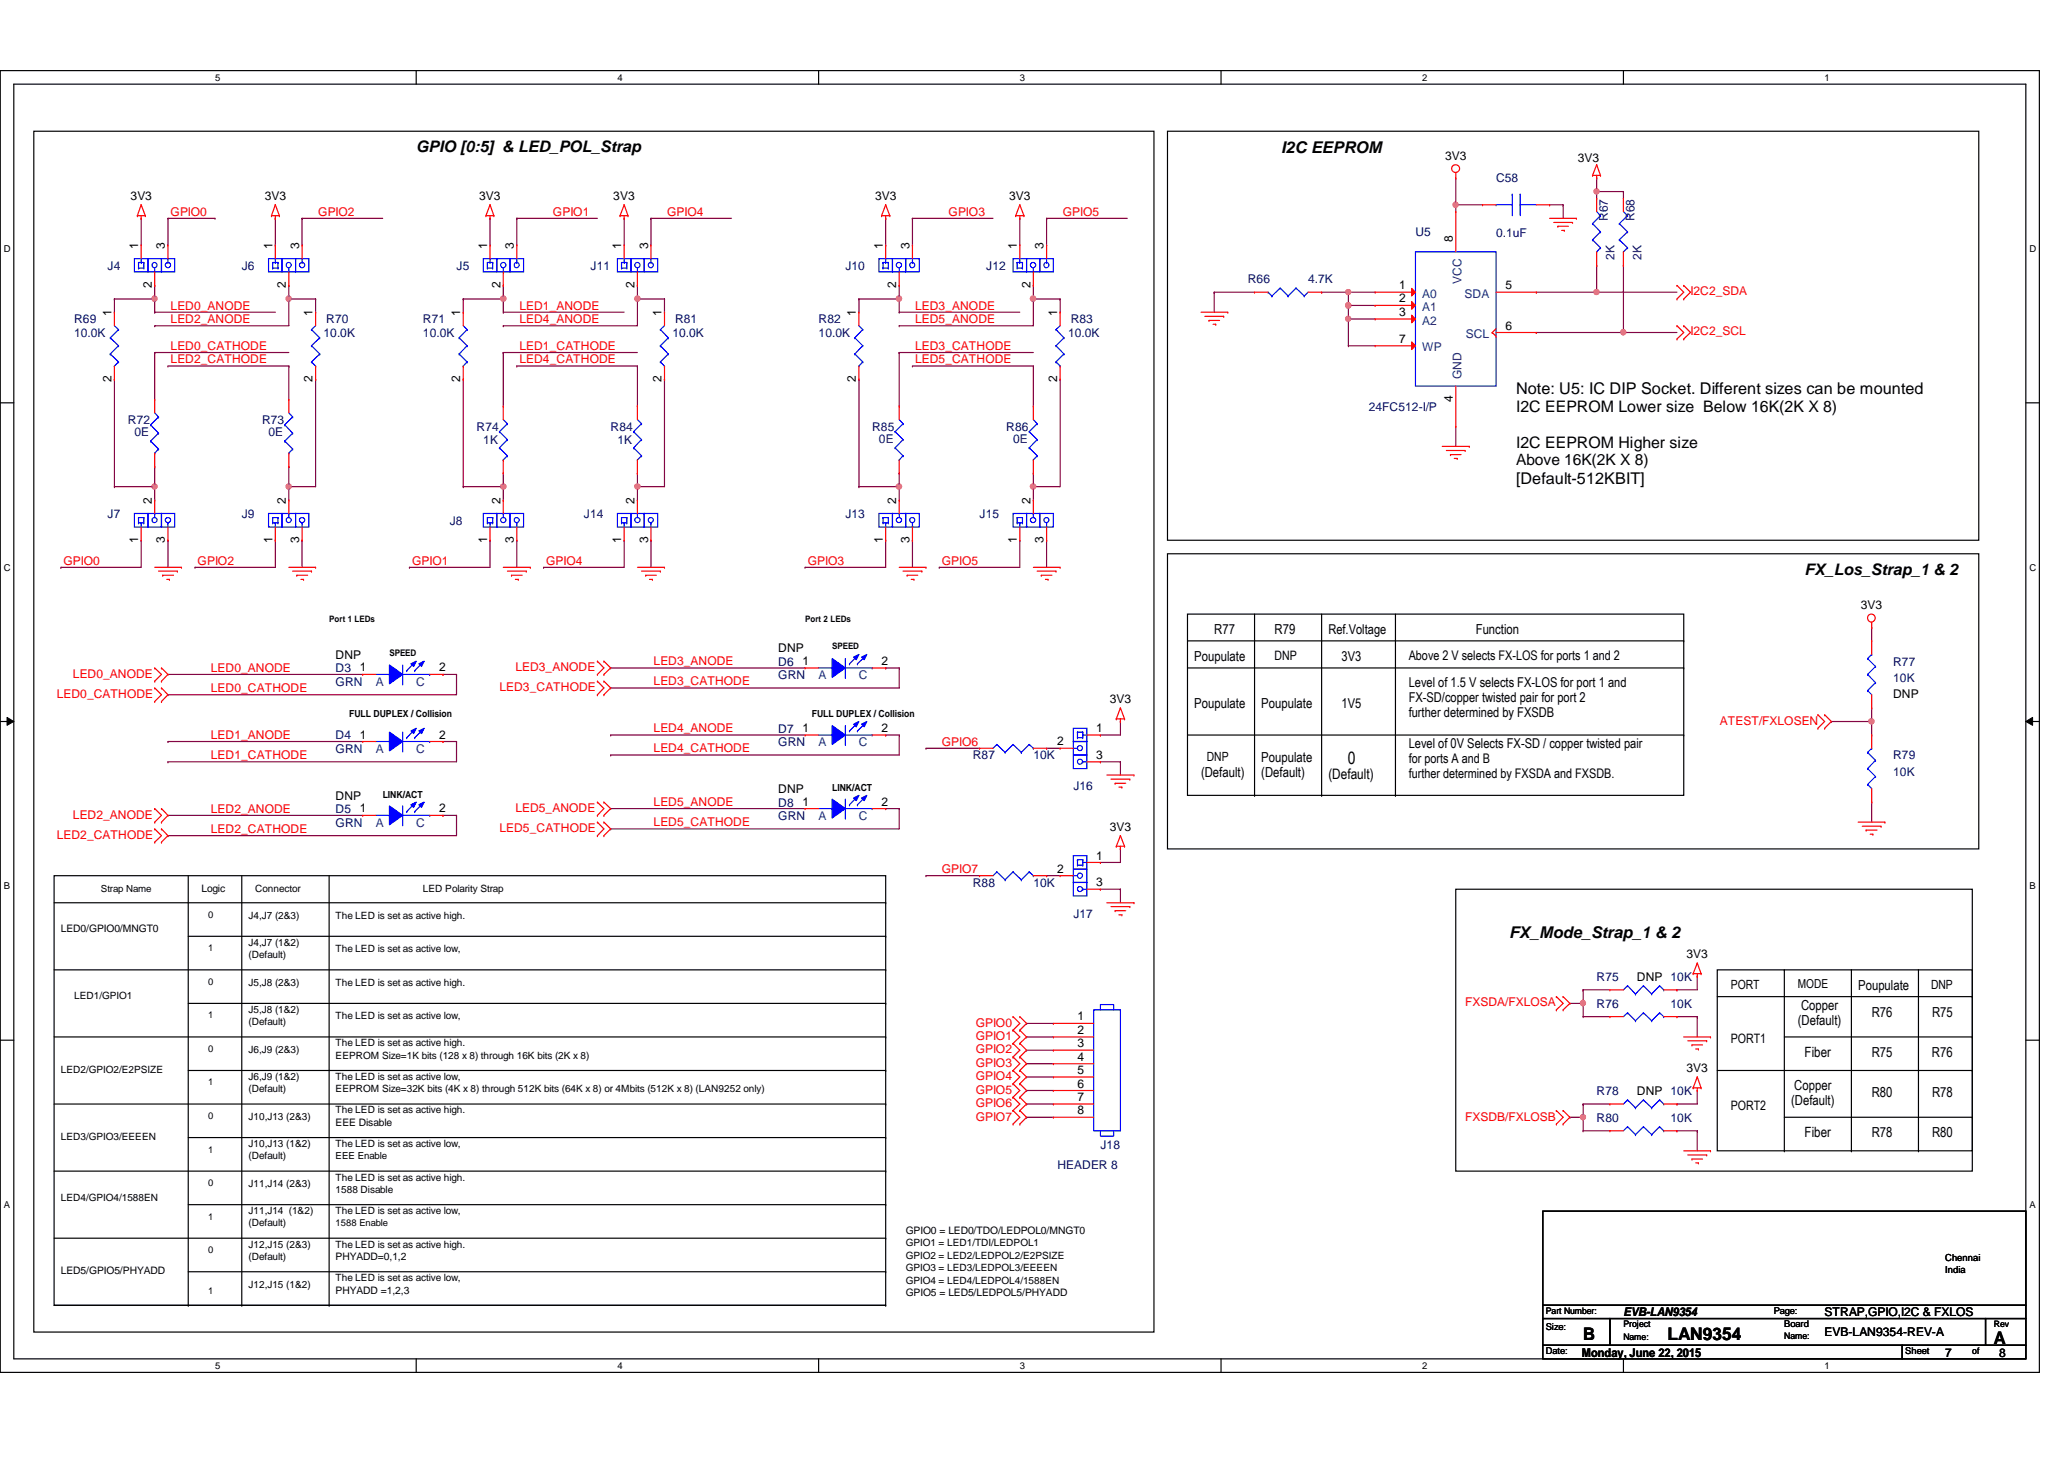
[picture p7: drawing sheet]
<svg xmlns="http://www.w3.org/2000/svg" width="297mm" height="210mm" viewBox="0 0 297 210" stroke-linecap="round" stroke-linejoin="round" font-family="sans-serif">
<defs><g id="words">
<g font-size="2.5">
<text x="194" y="110">0</text>
<text x="227.8" y="192.8">B</text>
<text x="240" y="192.8">LAN9354</text>
<text x="286.9" y="193.4">A</text>
</g>
<g font-size="2.3">
<text x="59.9" y="21.9">GPIO [0:5] &amp; LED_POL_Strap</text>
<text x="184.4" y="22">I2C EEPROM</text>
<text x="218.2" y="56.7">Note: U5: IC DIP Socket. Different sizes can be mounted</text>
<text x="218.2" y="59.2">I2C EEPROM Lower size Below 16K(2K X 8)</text>
<text x="218.2" y="64.4">I2C EEPROM Higher size</text>
<text x="218.2" y="69.6">[Default-512KBIT]</text>
<text x="259.7" y="82.7">FX_Los_Strap_1 &amp; 2</text>
<text x="217.2" y="134.9">FX_Mode_Strap_1 &amp; 2</text>
</g>
<text font-size="2.2" x="218.2" y="66.9">Above 16K(2K X 8)</text>
<text font-size="2.1" x="191.2" y="112.1">(Default)</text>
<g font-size="2">
<text x="171.9" y="95.1">Poupulate</text>
<text x="174.7" y="91.2">R77</text>
<text x="183.4" y="91.2">R79</text>
<text x="212.4" y="91.2">Function</text>
<text x="171.9" y="101.9">Poupulate</text>
<text x="181.5" y="101.9">Poupulate</text>
<text x="172.8" y="111.7">(Default)</text>
<text x="181.5" y="109.6">Poupulate</text>
<text x="181.5" y="111.7">(Default)</text>
<text x="267.4" y="142.4">Poupulate</text>
<text x="258.7" y="147.4">(Default)</text>
<text x="259.2" y="145.3">Copper</text>
<text x="269.4" y="146.3">R76</text>
<text x="278" y="146.3">R75</text>
<text x="259.7" y="152">Fiber</text>
<text x="269.4" y="152">R75</text>
<text x="278" y="152">R76</text>
<text x="257.8" y="159">(Default)</text>
<text x="258.2" y="156.8">Copper</text>
<text x="269.4" y="157.8">R80</text>
<text x="278" y="157.8">R78</text>
<text x="259.7" y="163.6">Fiber</text>
<text x="269.4" y="163.6">R78</text>
<text x="278" y="163.6">R80</text>
</g>
<g font-size="1.9">
<text x="183.4" y="95">DNP</text>
<text x="191.2" y="91.2">Ref.Voltage</text>
<text x="193.1" y="95">3V3</text>
<text x="202.7" y="95">Above 2 V selects FX-LOS for ports 1 and 2</text>
<text x="193.1" y="101.8">1V5</text>
<text x="202.7" y="98.9">Level of 1.5 V selects FX-LOS for port 1 and</text>
<text x="202.7" y="101">FX-SD/copper twisted pair for port 2</text>
<text x="202.7" y="103.2">further determined by FXSDB</text>
<text x="202.7" y="107.6">Level of 0V Selects FX-SD / copper twisted pair</text>
<text x="202.7" y="109.7">for ports A and B</text>
<text x="202.7" y="111.9">further determined by FXSDA and FXSDB.</text>
<text x="249.1" y="150">PORT1</text>
<text x="249.1" y="159.7">PORT2</text>
</g>
<g font-size="1.8">
<text x="173.7" y="109.4">DNP</text>
<text x="249.1" y="142.2">PORT</text>
<text x="258.7" y="142.2">MODE</text>
<text x="277.9" y="142.2">DNP</text>
</g>
<g font-size="1.7">
<text x="208" y="23">3V3</text>
<text x="227.1" y="23.4">3V3</text>
<text x="18.8" y="28.8">3V3</text>
<text x="38.1" y="28.8">3V3</text>
<text x="69" y="28.8">3V3</text>
<text x="88.3" y="28.8">3V3</text>
<text x="125.9" y="28.8">3V3</text>
<text x="145.2" y="28.8">3V3</text>
<text x="19.9" y="35.9" transform="rotate(-90 19.9 35.9)">1</text>
<text x="23.7" y="35.9" transform="rotate(-90 23.7 35.9)">3</text>
<text x="39.2" y="35.9" transform="rotate(-90 39.2 35.9)">1</text>
<text x="43" y="35.9" transform="rotate(-90 43 35.9)">3</text>
<text x="70.1" y="35.9" transform="rotate(-90 70.1 35.9)">1</text>
<text x="74" y="35.9" transform="rotate(-90 74 35.9)">3</text>
<text x="89.4" y="35.9" transform="rotate(-90 89.4 35.9)">1</text>
<text x="93.3" y="35.9" transform="rotate(-90 93.3 35.9)">3</text>
<text x="127" y="35.9" transform="rotate(-90 127 35.9)">1</text>
<text x="130.9" y="35.9" transform="rotate(-90 130.9 35.9)">3</text>
<text x="146.3" y="35.9" transform="rotate(-90 146.3 35.9)">1</text>
<text x="150.2" y="35.9" transform="rotate(-90 150.2 35.9)">3</text>
<text x="209.1" y="34.9" transform="rotate(-90 209.1 34.9)">8</text>
<text x="21.8" y="41.4" transform="rotate(-90 21.8 41.4)">2</text>
<text x="41.1" y="41.4" transform="rotate(-90 41.1 41.4)">2</text>
<text x="72" y="41.4" transform="rotate(-90 72 41.4)">2</text>
<text x="91.3" y="41.4" transform="rotate(-90 91.3 41.4)">2</text>
<text x="129" y="41.4" transform="rotate(-90 129 41.4)">2</text>
<text x="148.3" y="41.4" transform="rotate(-90 148.3 41.4)">2</text>
<text x="201.4" y="41.6">1</text>
<text x="216.7" y="41.6">5</text>
<text x="16" y="45.5" transform="rotate(-90 16 45.5)">1</text>
<text x="45" y="45.5" transform="rotate(-90 45 45.5)">1</text>
<text x="66.2" y="45.5" transform="rotate(-90 66.2 45.5)">1</text>
<text x="95.2" y="45.5" transform="rotate(-90 95.2 45.5)">1</text>
<text x="123.2" y="45.5" transform="rotate(-90 123.2 45.5)">1</text>
<text x="152.1" y="45.5" transform="rotate(-90 152.1 45.5)">1</text>
<text x="201.4" y="43.5">2</text>
<text x="201.4" y="45.5">3</text>
<text x="216.7" y="47.4">6</text>
<text x="201.4" y="49.3">7</text>
<text x="16" y="55" transform="rotate(-90 16 55)">2</text>
<text x="45" y="55" transform="rotate(-90 45 55)">2</text>
<text x="66.2" y="55" transform="rotate(-90 66.2 55)">2</text>
<text x="95.2" y="55" transform="rotate(-90 95.2 55)">2</text>
<text x="123.2" y="55" transform="rotate(-90 123.2 55)">2</text>
<text x="152.1" y="55" transform="rotate(-90 152.1 55)">2</text>
<text x="209.1" y="57.9" transform="rotate(-90 209.1 57.9)">4</text>
<text x="21.8" y="72.5" transform="rotate(-90 21.8 72.5)">2</text>
<text x="41.1" y="72.5" transform="rotate(-90 41.1 72.5)">2</text>
<text x="72" y="72.5" transform="rotate(-90 72 72.5)">2</text>
<text x="91.3" y="72.5" transform="rotate(-90 91.3 72.5)">2</text>
<text x="129" y="72.5" transform="rotate(-90 129 72.5)">2</text>
<text x="148.3" y="72.5" transform="rotate(-90 148.3 72.5)">2</text>
<text x="19.9" y="78.1" transform="rotate(-90 19.9 78.1)">1</text>
<text x="23.7" y="78.1" transform="rotate(-90 23.7 78.1)">3</text>
<text x="39.2" y="78.1" transform="rotate(-90 39.2 78.1)">1</text>
<text x="43" y="78.1" transform="rotate(-90 43 78.1)">3</text>
<text x="70.1" y="78.1" transform="rotate(-90 70.1 78.1)">1</text>
<text x="74" y="78.1" transform="rotate(-90 74 78.1)">3</text>
<text x="89.4" y="78.1" transform="rotate(-90 89.4 78.1)">1</text>
<text x="93.3" y="78.1" transform="rotate(-90 93.3 78.1)">3</text>
<text x="127" y="78.1" transform="rotate(-90 127 78.1)">1</text>
<text x="130.9" y="78.1" transform="rotate(-90 130.9 78.1)">3</text>
<text x="146.3" y="78.1" transform="rotate(-90 146.3 78.1)">1</text>
<text x="150.2" y="78.1" transform="rotate(-90 150.2 78.1)">3</text>
<text x="267.8" y="87.6">3V3</text>
<text x="48.3" y="94.8">DNP</text>
<text x="112" y="93.8">DNP</text>
<text x="115.5" y="95.7">1</text>
<text x="126.9" y="95.7">2</text>
<text x="51.8" y="96.6">1</text>
<text x="63.2" y="96.6">2</text>
<text x="159.7" y="101.2">3V3</text>
<text x="272.5" y="100.4">DNP</text>
<text x="51.8" y="106.3">1</text>
<text x="63.2" y="106.3">2</text>
<text x="115.5" y="105.3">1</text>
<text x="126.9" y="105.3">2</text>
<text x="152.1" y="107.2">2</text>
<text x="157.8" y="105.3">1</text>
<text x="157.8" y="109.2">3</text>
<text x="48.3" y="115.1">DNP</text>
<text x="51.8" y="116.9">1</text>
<text x="63.2" y="116.9">2</text>
<text x="112" y="114.1">DNP</text>
<text x="115.5" y="115.9">1</text>
<text x="126.9" y="115.9">2</text>
<text x="159.7" y="119.5">3V3</text>
<text x="152.1" y="125.6">2</text>
<text x="157.8" y="123.7">1</text>
<text x="157.8" y="127.5">3</text>
<text x="242.7" y="137.8">3V3</text>
<text x="235.6" y="141.1">DNP 10K</text>
<text x="155.1" y="146.8">1</text>
<text x="155.1" y="148.8">2</text>
<text x="155.1" y="150.7">3</text>
<text x="155.1" y="152.6">4</text>
<text x="155.1" y="154.5">5</text>
<text x="242.7" y="154.3">3V3</text>
<text x="155.1" y="156.5">6</text>
<text x="155.1" y="158.4">7</text>
<text x="155.1" y="160.3">8</text>
<text x="235.6" y="157.5">DNP 10K</text>
<text x="233.6" y="189.4">EVB-LAN9354</text>
<text x="262.6" y="189.4">STRAP,GPIO,I2C &amp; FXLOS</text>
<text x="227.7" y="195.2">Monday, June 22, 2015</text>
<text x="262.6" y="192.3">EVB-LAN9354-REV-A</text>
<text x="279.9" y="195.2">7</text>
<text x="287.7" y="195.2">8</text>
</g>
<g font-size="1.7" fill="#000080">
<text x="215.3" y="26.2">C58</text>
<text x="203.7" y="34">U5</text>
<text x="215.3" y="34.2">0.1uF</text>
<text x="231.4" y="31.8" transform="rotate(-90 231.4 31.8)">R67</text>
<text x="235.2" y="31.8" transform="rotate(-90 235.2 31.8)">R68</text>
<text x="15.5" y="38.8">J4</text>
<text x="34.8" y="38.8">J6</text>
<text x="65.7" y="38.8">J5</text>
<text x="85" y="38.8">J11</text>
<text x="121.7" y="38.8">J10</text>
<text x="141.9" y="38.8">J12</text>
<text x="179.6" y="40.7">R66</text>
<text x="188.3" y="40.7">4.7K</text>
<text x="232.4" y="37.4" transform="rotate(-90 232.4 37.4)">2K</text>
<text x="236.2" y="37.4" transform="rotate(-90 236.2 37.4)">2K</text>
<text x="10.7" y="46.5">R69</text>
<text x="46.9" y="46.5">R70</text>
<text x="60.9" y="46.5">R71</text>
<text x="97.2" y="46.5">R81</text>
<text x="117.8" y="46.5">R82</text>
<text x="154.1" y="46.5">R83</text>
<text x="10.7" y="48.5">10.0K</text>
<text x="46.6" y="48.5">10.0K</text>
<text x="60.9" y="48.5">10.0K</text>
<text x="96.8" y="48.5">10.0K</text>
<text x="117.8" y="48.5">10.0K</text>
<text x="153.7" y="48.5">10.0K</text>
<text x="197" y="59.1">24FC512-I/P</text>
<text x="18.4" y="61">R72</text>
<text x="19.3" y="62.7">0E</text>
<text x="37.7" y="61">R73</text>
<text x="38.6" y="62.7">0E</text>
<text x="68.6" y="62">R74</text>
<text x="69.6" y="63.9">1K</text>
<text x="87.9" y="62">R84</text>
<text x="88.9" y="63.9">1K</text>
<text x="125.5" y="62">R85</text>
<text x="126.5" y="63.7">0E</text>
<text x="144.8" y="62">R86</text>
<text x="145.8" y="63.7">0E</text>
<text x="15.5" y="74.5">J7</text>
<text x="34.8" y="74.5">J9</text>
<text x="64.7" y="75.5">J8</text>
<text x="84" y="74.5">J14</text>
<text x="121.7" y="74.5">J13</text>
<text x="141" y="74.5">J15</text>
<text x="112" y="95.8">D6</text>
<text x="272.5" y="95.8">R77</text>
<text x="48.3" y="96.7">D3</text>
<text x="48.3" y="98.6">GRN</text>
<text x="112" y="97.7">GRN</text>
<text x="272.5" y="98.1">10K</text>
<text x="48.3" y="106.4">D4</text>
<text x="112" y="105.4">D7</text>
<text x="112" y="107.4">GRN</text>
<text x="48.3" y="108.3">GRN</text>
<text x="140" y="109.3">R87</text>
<text x="148.7" y="109.3">10K</text>
<text x="154.5" y="113.7">J16</text>
<text x="272.5" y="109.3">R79</text>
<text x="272.5" y="111.6">10K</text>
<text x="48.3" y="117">D5</text>
<text x="48.3" y="118.9">GRN</text>
<text x="112" y="116">D8</text>
<text x="112" y="117.9">GRN</text>
<text x="140" y="127.6">R88</text>
<text x="148.7" y="127.6">10K</text>
<text x="154.5" y="132">J17</text>
<text x="229.8" y="141.1">R75</text>
<text x="229.8" y="145">R76</text>
<text x="240.4" y="145">10K</text>
<text x="229.8" y="161.4">R80</text>
<text x="229.8" y="157.5">R78</text>
<text x="240.4" y="161.4">10K</text>
<text x="158.4" y="165.3">J18</text>
<text x="152.2" y="168.1">HEADER 8</text>
</g>
<g font-size="1.7" fill="#f00">
<text x="24.6" y="31">GPIO0</text>
<text x="45.8" y="31">GPIO2</text>
<text x="79.6" y="31">GPIO1</text>
<text x="96" y="31">GPIO4</text>
<text x="136.5" y="31">GPIO3</text>
<text x="152.9" y="31">GPIO5</text>
<text x="24.6" y="46.5">LED2_ANODE</text>
<text x="24.6" y="44.5">LED0_ANODE</text>
<text x="74.8" y="46.5">LED4_ANODE</text>
<text x="74.8" y="44.5">LED1_ANODE</text>
<text x="131.7" y="46.5">LED5_ANODE</text>
<text x="131.7" y="44.5">LED3_ANODE</text>
<text x="243.3" y="42.5">I2C2_SDA</text>
<text x="24.6" y="50.3">LED0_CATHODE</text>
<text x="24.6" y="52.3">LED2_CATHODE</text>
<text x="74.8" y="50.3">LED1_CATHODE</text>
<text x="74.8" y="52.3">LED4_CATHODE</text>
<text x="131.7" y="50.3">LED3_CATHODE</text>
<text x="131.7" y="52.3">LED5_CATHODE</text>
<text x="243.3" y="48.3">I2C2_SCL</text>
<text x="9.1" y="81.2">GPIO0</text>
<text x="28.4" y="81.2">GPIO2</text>
<text x="59.3" y="81.2">GPIO1</text>
<text x="78.6" y="81.2">GPIO4</text>
<text x="116.2" y="81.2">GPIO3</text>
<text x="135.5" y="81.2">GPIO5</text>
<text x="94.1" y="95.7">LED3_ANODE</text>
<text x="8.2" y="100.4">LED0_CATHODE</text>
<text x="10.5" y="97.5">LED0_ANODE</text>
<text x="30.3" y="96.6">LED0_ANODE</text>
<text x="30.3" y="99.6">LED0_CATHODE</text>
<text x="71.9" y="99.4">LED3_CATHODE</text>
<text x="74.2" y="96.5">LED3_ANODE</text>
<text x="94.1" y="98.6">LED3_CATHODE</text>
<text x="30.3" y="106.3">LED1_ANODE</text>
<text x="94.1" y="105.4">LED4_ANODE</text>
<text x="135.5" y="107.3">GPIO6</text>
<text x="247.5" y="104.3">ATEST/FXLOSEN</text>
<text x="30.3" y="109.2">LED1_CATHODE</text>
<text x="94.1" y="108.2">LED4_CATHODE</text>
<text x="10.5" y="117.8">LED2_ANODE</text>
<text x="30.3" y="116.9">LED2_ANODE</text>
<text x="30.3" y="119.8">LED2_CATHODE</text>
<text x="71.9" y="119.7">LED5_CATHODE</text>
<text x="74.2" y="116.8">LED5_ANODE</text>
<text x="94.1" y="116">LED5_ANODE</text>
<text x="94.1" y="118.9">LED5_CATHODE</text>
<text x="8.2" y="120.6">LED2_CATHODE</text>
<text x="135.5" y="125.6">GPIO7</text>
<text x="140.4" y="147.7">GPIO0</text>
<text x="140.4" y="149.6">GPIO1</text>
<text x="210.9" y="144.8">FXSDA/FXLOSA</text>
<text x="140.4" y="151.6">GPIO2</text>
<text x="140.4" y="153.5">GPIO3</text>
<text x="140.4" y="155.4">GPIO4</text>
<text x="140.4" y="159.3">GPIO6</text>
<text x="140.4" y="161.2">GPIO7</text>
<text x="140.4" y="157.4">GPIO5</text>
<text x="210.9" y="161.2">FXSDB/FXLOSB</text>
</g>
<g font-size="1.7" fill="#004080">
<text x="210.3" y="40.8" transform="rotate(-90 210.3 40.8)">VCC</text>
<text x="204.7" y="42.8">A0</text>
<text x="204.7" y="44.7">A1</text>
<text x="204.7" y="46.7">A2</text>
<text x="210.8" y="42.8">SDA</text>
<text x="204.7" y="50.5">WP</text>
<text x="210.9" y="48.6">SCL</text>
<text x="210.3" y="54.6" transform="rotate(-90 210.3 54.6)">GND</text>
<text x="54.1" y="98.6">A</text>
<text x="59.9" y="98.6">C</text>
<text x="117.8" y="97.7">A</text>
<text x="123.6" y="97.7">C</text>
<text x="117.8" y="107.4">A</text>
<text x="123.6" y="107.4">C</text>
<text x="54.1" y="108.3">A</text>
<text x="59.9" y="108.3">C</text>
<text x="54.1" y="118.9">A</text>
<text x="59.9" y="118.9">C</text>
<text x="117.8" y="117.9">A</text>
<text x="123.6" y="117.9">C</text>
</g>
<g font-size="1.5">
<text x="29" y="128.3">Logic</text>
<text x="8.8" y="134.1">LED0/GPIO0/MNGT0</text>
<text x="48.3" y="162">EEE Disable</text>
<text x="130.3" y="177.5">GPIO0 = LED0/TDO/LEDPOL0/MNGT0</text>
<text x="8.8" y="183.3">LED5/GPIO5/PHYADD</text>
<text x="48.3" y="181.3">PHYADD=0,1,2</text>
<text x="48.3" y="186.1">PHYADD =1,2,3</text>
<text x="130.3" y="186.4">GPIO5 = LED5/LEDPOL5/PHYADD</text>
</g>
<g font-size="1.4">
<text x="30.9" y="11.6">5</text>
<text x="88.9" y="11.6">4</text>
<text x="146.8" y="11.6">3</text>
<text x="204.7" y="11.6">2</text>
<text x="262.6" y="11.6">1</text>
<text x=".5" y="36.2">D</text>
<text x="292.1" y="36.2">D</text>
<text x=".5" y="82.1">C</text>
<text x="292.1" y="82.1">C</text>
<text x="50.2" y="103.2">FULL DUPLEX / Collision</text>
<text x="116.8" y="103.2">FULL DUPLEX / Collision</text>
<text x="119.8" y="113.8">LINK/ACT</text>
<text x="55.1" y="114.8">LINK/ACT</text>
<text x=".5" y="127.9">B</text>
<text x="14.5" y="128.3">Strap Name</text>
<text x="36.7" y="128.3">Connector</text>
<text x="60.9" y="128.3">LED Polarity Strap</text>
<text x="292.1" y="127.9">B</text>
<text x="30" y="136.9">1</text>
<text x="30" y="132">0</text>
<text x="35.8" y="136.1">J4,J7 (1&amp;2)</text>
<text x="35.8" y="137.8">(Default)</text>
<text x="35.8" y="132.2">J4,J7 (2&amp;3)</text>
<text x="48.3" y="132.2">The LED is set as active high.</text>
<text x="48.3" y="137">The LED is set as active low,</text>
<text x="10.7" y="143.8">LED1/GPIO1</text>
<text x="30" y="141.7">0</text>
<text x="35.8" y="141.8">J5,J8 (2&amp;3)</text>
<text x="48.3" y="141.8">The LED is set as active high.</text>
<text x="30" y="146.5">1</text>
<text x="35.8" y="145.7">J5,J8 (1&amp;2)</text>
<text x="35.8" y="147.5">(Default)</text>
<text x="48.3" y="146.6">The LED is set as active low,</text>
<text x="8.8" y="154.4">LED2/GPIO2/E2PSIZE</text>
<text x="30" y="151.3">0</text>
<text x="35.8" y="151.5">J6,J9 (2&amp;3)</text>
<text x="35.8" y="155.4">J6,J9 (1&amp;2)</text>
<text x="48.3" y="155.4">The LED is set as active low,</text>
<text x="48.3" y="150.5">The LED is set as active high.</text>
<text x="48.3" y="152.3">EEPROM Size=1K bits (128 x 8) through 16K bits (2K x 8)</text>
<text x="30" y="156.2">1</text>
<text x="30" y="161">0</text>
<text x="35.8" y="161.1">J10,J13 (2&amp;3)</text>
<text x="35.8" y="157.1">(Default)</text>
<text x="48.3" y="157.1">EEPROM Size=32K bits (4K x 8) through 512K bits (64K x 8) or 4Mbits (512K x 8) (LAN9252 only)</text>
<text x="48.3" y="160.2">The LED is set as active high.</text>
<text x="8.8" y="164">LED3/GPIO3/EEEEN</text>
<text x="30" y="165.8">1</text>
<text x="35.8" y="165">J10,J13 (1&amp;2)</text>
<text x="35.8" y="166.8">(Default)</text>
<text x="48.3" y="165">The LED is set as active low,</text>
<text x="48.3" y="166.8">EEE Enable</text>
<text x=".5" y="173.8">A</text>
<text x="8.8" y="172.7">LED4/GPIO4/1588EN</text>
<text x="30" y="170.6">0</text>
<text x="35.8" y="170.8">J11,J14 (2&amp;3)</text>
<text x="48.3" y="169.8">The LED is set as active high.</text>
<text x="48.3" y="171.6">1588 Disable</text>
<text x="292.1" y="173.8">A</text>
<text x="30" y="175.5">1</text>
<text x="35.8" y="179.5">J12,J15 (2&amp;3)</text>
<text x="35.8" y="174.7">J11,J14 (1&amp;2)</text>
<text x="35.8" y="176.4">(Default)</text>
<text x="48.3" y="174.7">The LED is set as active low,</text>
<text x="48.3" y="176.3">1588 Enable</text>
<text x="48.3" y="179.5">The LED is set as active high.</text>
<text x="130.3" y="179.3">GPIO1 = LED1/TDI/LEDPOL1</text>
<text x="30" y="180.3">0</text>
<text x="35.8" y="181.3">(Default)</text>
<text x="35.8" y="185.3">J12,J15 (1&amp;2)</text>
<text x="48.3" y="184.3">The LED is set as active low,</text>
<text x="130.3" y="181.1">GPIO2 = LED2/LEDPOL2/E2PSIZE</text>
<text x="130.3" y="182.9">GPIO3 = LED3/LEDPOL3/EEEEN</text>
<text x="130.3" y="184.7">GPIO4 = LED4/LEDPOL4/1588EN</text>
<text x="279.9" y="181.4">Chennai</text>
<text x="279.9" y="183.1">India</text>
<text x="30" y="186.1">1</text>
<text x="222.5" y="191.3">Size:</text>
<text x="255.3" y="189">Page:</text>
<text x="256.8" y="190.9">Board</text>
<text x="30.9" y="196.9">5</text>
<text x="88.9" y="196.9">4</text>
<text x="146.8" y="196.9">3</text>
<text x="204.7" y="196.9">2</text>
<text x="222.5" y="194.8">Date:</text>
<text x="262.6" y="196.9">1</text>
<text x="274.2" y="194.8">Sheet</text>
</g>
<g font-size="1.3">
<text x="47.4" y="89.5">Port 1 LEDs</text>
<text x="115.9" y="89.5">Port 2 LEDs</text>
<text x="56" y="94.4">SPEED</text>
<text x="119.8" y="93.4">SPEED</text>
<text x="222.5" y="189">Part Number:</text>
<text x="233.6" y="190.9">Project</text>
<text x="286.9" y="190.9">Rev</text>
<text x="233.6" y="192.8">Name:</text>
<text x="256.8" y="192.6">Name:</text>
<text x="283.8" y="194.7">of</text>
</g>
</g></defs>
<path d="M0 10.2h293.5v187.2h-293.5zM2 12.1h289.5v183.4h-289.5z" fill="none" stroke="#000" stroke-width=".17"/>
<g fill="#fff">
<path d="M30.9 10.4h.8v1.5h-.8z"/>
<path d="M30.9 195.7h.8v1.5h-.8z"/>
</g>
<path d="M59.9 10.2v1.9M59.9 195.5v1.9" fill="none" stroke="#000" stroke-width=".17"/>
<g fill="#fff">
<path d="M88.9 10.4h.7v1.5h-.7z"/>
<path d="M88.9 195.7h.7v1.5h-.7z"/>
</g>
<path d="M117.8 10.2v1.9M117.8 195.5v1.9" fill="none" stroke="#000" stroke-width=".17"/>
<g fill="#fff">
<path d="M146.8 10.4h.7v1.5h-.7z"/>
<path d="M146.8 195.7h.7v1.5h-.7z"/>
</g>
<path d="M175.7 10.2v1.9M175.7 195.5v1.9" fill="none" stroke="#000" stroke-width=".17"/>
<g fill="#fff">
<path d="M204.7 10.4h.7v1.5h-.7z"/>
<path d="M204.7 195.7h.7v1.5h-.7z"/>
</g>
<path d="M233.6 10.2v1.9M233.6 195.5v1.9" fill="none" stroke="#000" stroke-width=".17"/>
<g fill="#fff">
<path d="M262.6 10.4h.8v1.5h-.8z"/>
<path d="M262.6 195.7h.8v1.5h-.8z"/>
<path d="M.5 35h1v1.5h-1z"/>
<path d="M292.1 35h.9v1.5h-.9z"/>
<path d="M.5 80.9h1v1.5h-1z"/>
<path d="M292.1 80.9h.9v1.5h-.9z"/>
</g>
<path d="M0 58h2M291.5 58h2" fill="none" stroke="#000" stroke-width=".17"/>
<g fill="#fff">
<path d="M.5 126.7h.9v1.5h-.9z"/>
<path d="M292.1 126.7h.8v1.5h-.8z"/>
</g>
<path d="M0 103.8h2M291.5 103.8h2" fill="none" stroke="#000" stroke-width=".17"/>
<path d="M1 103.2l1 .6-1 .6zM291.5 103.8l1-.6v1.2z" fill="#000"/>
<path d="M1 103.2l1 .6-1 .6zM291.5 103.8l1-.6v1.2z" fill="none" stroke="#000" stroke-width=".14"/>
<g fill="#fff">
<path d="M.5 172.6h.9v1.5h-.9z"/>
<path d="M292.1 172.6h.8v1.5h-.8z"/>
</g>
<g fill="none" stroke="#000" stroke-width=".17">
<path d="M4.9 18.9h161.2v172.7h-161.2zM168 18.9h116.8v58.8h-116.8zM168 79.7h116.8v42.4h-116.8zM170.9 88.3h71.4v26.1h-71.4zM170.9 92.2h71.4M170.9 96.1h71.4M180.5 88.3v26.1M190.2 88.3v26.1M200.8 88.3v26.1M242.3 92.2h.1M242.3 96.1h.1M170.9 105.7h71.4"/>
<path d="M180.5 114.4h.1M190.2 114.4h.1M200.8 114.4h.1M242.3 105.7h.1M7.8 126h119.7v61.8h-119.7zM7.8 139.5h119.7M7.8 129.9h119.7M27.1 134.7h100.4M27.1 126v61.8M34.8 126v61.8M47.4 126v61.8M127.5 134.7h.1"/>
<path d="M127.5 139.5h.1M127.5 129.9h.1M209.5 127.9h74.3v40.6h-74.3zM247.1 139.5h36.7v26.1h-36.7zM256.8 139.5h.1M256.8 139.5v26.1M266.4 139.5h.1M266.4 139.5v26.1M276.1 139.5h.1M276.1 139.5v26.1M0 149.6h2M7.8 158.8h119.7"/>
<path d="M7.8 149.2h119.7M27.1 154h100.4M27.1 144.4h100.4M127.5 154h.1M127.5 158.8h.1M127.5 144.4h.1M127.5 149.2h.1M247.1 154h36.7M247.1 143.4h36.7M256.8 149.2h27M283.8 154h.1M283.8 143.4h.1"/>
<path d="M283.8 149.2h.1M291.5 149.6h2M7.8 178.1h119.7M7.8 168.5h119.7M27.1 173.3h100.4M27.1 163.7h100.4M127.5 178.1h.1M127.5 173.3h.1M127.5 168.5h.1M127.5 163.7h.1M256.8 165.6h.1M256.8 160.7h27"/>
<path d="M266.4 165.6h.1M276.1 165.6h.1M283.8 160.7h.1M7.8 187.8h119.7M27.1 187.8h.1M27.1 183h100.4M34.8 187.8h.1M47.4 187.8h.1M127.5 187.8h.1M127.5 183h.1"/>
</g>
<path d="M41.6 43h.1M41.6 43h3.8M45.4 43h.1M45.4 43v1.9" fill="none" stroke="#800040" stroke-width=".17"/>
<circle cx="41.5" cy="43" r=".38" fill="#f0f"/>
<circle cx="41.5" cy="43" r=".38" fill="none" stroke="#f0f" stroke-width=".17"/>
<path d="M22.3 46.9h.1M22.3 50.7h.1M22.3 46.9h19.3M22.3 50.7h19.3M41.6 41.1h.1M41.6 41.1v1.9M45.4 54.6h.1M45.4 54.6v15.4h-3.8M41.6 70h.1" fill="none" stroke="#800040" stroke-width=".17"/>
<circle cx="41.5" cy="70" r=".37" fill="#f0f"/>
<circle cx="41.5" cy="70" r=".37" fill="none" stroke="#f0f" stroke-width=".17"/>
<path d="M16.5 43h.1M16.5 43v1.9M16.5 43h5.8M24.2 52.7h.1M24.2 52.7h17.4M41.6 67.1h.1M41.6 67.1v2.9" fill="none" stroke="#800040" stroke-width=".17"/>
<circle cx="22.2" cy="43" r=".38" fill="#f0f"/>
<circle cx="22.2" cy="43" r=".38" fill="none" stroke="#f0f" stroke-width=".17"/>
<g fill="none" stroke="#800040" stroke-width=".17">
<path d="M20.3 31.4h.1M20.3 31.4v3.9M24.2 31.4h.1M24.2 31.4v3.9M39.6 31.4h.1M39.6 31.4v3.9M43.5 31.4h.1M43.5 31.4v3.9M22.3 43h.1M22.3 50.7h.1M22.3 43v1.9M22.3 50.7v6.8"/>
<path d="M41.6 43h.1M41.6 52.7h.1M41.6 43v3.9M41.6 52.7v4.8M22.3 70h.1M22.3 70v2"/>
</g>
<circle cx="22.2" cy="70" r=".37" fill="#f0f"/>
<circle cx="22.2" cy="70" r=".37" fill="none" stroke="#f0f" stroke-width=".17"/>
<g fill="none" stroke="#800040" stroke-width=".17">
<path d="M24.2 31.4h6.7M30.9 31.4h.1M43.5 31.4h.1M43.5 31.4h11.6M16.5 54.6h.1M16.5 54.6v15.4M22.3 44.9h.1M22.3 41.1h.1M22.3 44.9h17.3M22.3 41.1v1.9M16.5 70h.1M20.3 77.7h.1"/>
<path d="M20.3 77.7v3.9h-11.5M22.3 67.1h.1M22.3 67.1v2.9h-5.8M24.2 77.7h.1M24.2 77.7v3.9M39.6 77.7h.1M39.6 77.7v3.9h-11.5M41.6 70h.1M41.6 70v2M43.5 77.7h.1M43.5 77.7v3.9M8.8 81.6h.1"/>
<path d="M24.2 97h.1M24.2 99.9h.1M24.2 97h28M28.1 81.6h.1M63.8 97h.1M63.8 97h1.9M65.7 97h.1M65.7 97v2.9h-41.5M269.4 90.3h.1M269.4 90.3v1.9M24.2 106.7h.1M24.2 109.6h.1"/>
<path d="M24.2 117.3h.1M24.2 106.7h28M24.2 117.3h28M63.8 106.7h.1M63.8 117.3h.1M63.8 106.7h1.9M63.8 117.3h1.9M65.7 106.7h.1M65.7 117.3h.1M65.7 106.7v2.9h-41.5M65.7 117.3v2.9h-41.5M263.6 103.8h.1"/>
<path d="M263.6 103.8h5.8M269.4 101.9h.1M269.4 103.8h.1M269.4 101.9v3.8M24.2 120.2h.1"/>
</g>
<circle cx="269.3" cy="103.8" r=".37" fill="#f0f"/>
<circle cx="269.3" cy="103.8" r=".37" fill="none" stroke="#f0f" stroke-width=".17"/>
<path d="M91.7 41.1h.1M91.7 43h.1M91.7 41.1v1.9M91.7 43h3.9M269.4 115.4h.1M269.4 115.4v2.9" fill="none" stroke="#800040" stroke-width=".17"/>
<circle cx="91.7" cy="43" r=".38" fill="#f0f"/>
<circle cx="91.7" cy="43" r=".38" fill="none" stroke="#f0f" stroke-width=".17"/>
<path d="M66.7 43h.1M66.7 43h5.7M72.4 50.7h.1M72.4 46.9h.1M72.4 43h.1M72.4 50.7h19.3M72.4 46.9h19.3M72.4 43v1.9M95.6 43h.1M95.6 43v1.9" fill="none" stroke="#800040" stroke-width=".17"/>
<circle cx="72.4" cy="43" r=".38" fill="#f0f"/>
<circle cx="72.4" cy="43" r=".38" fill="none" stroke="#f0f" stroke-width=".17"/>
<path d="M66.7 43h.1M66.7 43v1.9M74.4 52.7h.1M74.4 52.7h17.3M91.7 68.1h.1M91.7 70h.1M91.7 68.1v1.9M91.7 70h3.9" fill="none" stroke="#800040" stroke-width=".17"/>
<circle cx="91.7" cy="70" r=".37" fill="#f0f"/>
<circle cx="91.7" cy="70" r=".37" fill="none" stroke="#f0f" stroke-width=".17"/>
<g fill="none" stroke="#800040" stroke-width=".17">
<path d="M70.5 31.4h.1M70.5 31.4v3.9M74.4 31.4h.1M74.4 31.4v3.9M89.8 31.4h.1M89.8 31.4v3.9M95.6 54.6h.1M95.6 54.6v15.4M70.5 77.7h.1M70.5 77.7v3.9M72.4 70h.1M72.4 70v2"/>
<path d="M89.8 77.7h.1M89.8 77.7v3.9M91.7 70h.1M91.7 70v2"/>
</g>
<circle cx="72.4" cy="70" r=".37" fill="#f0f"/>
<circle cx="72.4" cy="70" r=".37" fill="none" stroke="#f0f" stroke-width=".17"/>
<g fill="none" stroke="#800040" stroke-width=".17">
<path d="M74.4 31.4h.1M74.4 31.4h11.6M93.7 31.4h.1M93.7 31.4v3.9M93.7 31.4h11.6M66.7 54.6h.1M66.7 54.6v15.4M72.4 50.7h.1M72.4 41.1h.1M72.4 44.9h.1M72.4 41.1v1.9M72.4 50.7v7.7"/>
<path d="M72.4 44.9h17.4M91.7 52.7h.1M91.7 43h.1M91.7 43v3.9M91.7 52.7v5.7M148.7 41.1h.1M148.7 43h.1M148.7 41.1v1.9M148.7 43h3.9M66.7 70h.1M72.4 68.1h.1M72.4 68.1v1.9h-5.7"/>
<path d="M74.4 77.7h.1M74.4 77.7v3.9M93.7 77.7h.1M93.7 77.7v3.9M58.9 81.6h.1M58.9 81.6h11.6M78.2 81.6h.1M78.2 81.6h11.6"/>
</g>
<circle cx="148.7" cy="43" r=".38" fill="#f0f"/>
<circle cx="148.7" cy="43" r=".38" fill="none" stroke="#f0f" stroke-width=".17"/>
<path d="M152.6 43h.1M152.6 43v1.9M148.7 70h.1M148.7 70h3.9" fill="none" stroke="#800040" stroke-width=".17"/>
<circle cx="148.7" cy="70" r=".37" fill="#f0f"/>
<circle cx="148.7" cy="70" r=".37" fill="none" stroke="#f0f" stroke-width=".17"/>
<path d="M123.6 43h.1M123.6 43h5.8M129.4 50.7h.1M129.4 46.9h.1M129.4 43h.1M129.4 50.7h19.3M129.4 46.9h19.3M129.4 43v1.9M152.6 54.6h.1M152.6 54.6v15.4" fill="none" stroke="#800040" stroke-width=".17"/>
<circle cx="129.4" cy="43" r=".38" fill="#f0f"/>
<circle cx="129.4" cy="43" r=".38" fill="none" stroke="#f0f" stroke-width=".17"/>
<g fill="none" stroke="#800040" stroke-width=".17">
<path d="M127.5 31.4h.1M127.5 31.4v3.9M131.3 31.4h.1M131.3 31.4v3.9M146.8 31.4h.1M146.8 31.4v3.9M150.6 31.4h.1M150.6 31.4v3.9M123.6 43h.1M123.6 43v1.9M129.4 50.7h.1M129.4 50.7v7.7"/>
<path d="M131.3 52.7h.1M131.3 52.7h17.4M148.7 52.7h.1M148.7 43h.1M148.7 43v3.9M148.7 52.7v5.7M127.5 77.7h.1M127.5 77.7v3.9M129.4 70h.1M129.4 70v2M131.3 77.7h.1M131.3 77.7v3.9"/>
<path d="M146.8 77.7h.1M146.8 77.7v3.9M148.7 68.1h.1M148.7 70h.1M148.7 68.1v3.9M150.6 77.7h.1M150.6 77.7v3.9"/>
</g>
<circle cx="129.4" cy="70" r=".37" fill="#f0f"/>
<circle cx="129.4" cy="70" r=".37" fill="none" stroke="#f0f" stroke-width=".17"/>
<g fill="none" stroke="#800040" stroke-width=".17">
<path d="M131.3 31.4h.1M131.3 31.4h11.6M150.6 31.4h.1M150.6 31.4h11.6M209.5 29.5h.1M209.5 29.5v.9M209.5 29.5h3.9M223 29.5h.1M223 29.5h2M233.6 38.2h.1M233.6 38.2v9.6h-12.5M123.6 54.6h.1"/>
<path d="M123.6 54.6v15.4M129.4 44.9h.1M129.4 41.1h.1M129.4 41.1v1.9M129.4 44.9h17.4M221.1 47.8h.1M123.6 70h.1M129.4 68.1h.1M129.4 68.1v1.9h-5.8M209.5 61.3h.1M209.5 61.3v2.9M87.9 96.1h.1"/>
<path d="M87.9 99h.1M87.9 96.1h28M115.9 81.6h.1M115.9 81.6h11.6M127.5 96.1h.1M127.5 96.1h1.9M129.4 96.1h.1M129.4 96.1v2.9h-41.5M135.2 81.6h.1M135.2 81.6h11.6M87.9 105.7h.1M87.9 108.6h.1"/>
<path d="M87.9 116.3h.1M87.9 119.3h.1M87.9 105.7h28M87.9 116.3h28M127.5 105.7h.1M127.5 116.3h.1M127.5 105.7h1.9M127.5 116.3h1.9M129.4 105.7h.1M129.4 116.3h.1M129.4 105.7v2.9h-41.5M129.4 116.3v3h-41.5"/>
<path d="M133.3 107.7h.1M133.3 107.7h7.7M150.6 107.7h.1M150.6 107.7h2M158.4 105.7h.1M158.4 109.6h.1M158.4 109.6h2.8M161.2 103.8h.1M161.2 109.6h.1M161.2 103.8v1.9h-2.8M161.2 109.6v1.9M133.3 126h.1"/>
<path d="M133.3 126h7.7M150.6 126h.1M150.6 126h2M158.4 124.1h.1M158.4 127.9h.1M158.4 127.9h2.8M161.2 122.1h.1M161.2 127.9h.1M161.2 122.1v2h-2.8M161.2 127.9v2M147.7 147.2h.1M147.7 149.2h.1"/>
<path d="M147.7 151.1h.1M147.7 158.8h.1M147.7 153h.1M147.7 154.9h.1M147.7 156.9h.1M147.7 147.2h3.9M147.7 149.2h3.9M147.7 151.1h3.9M147.7 158.8h3.9M147.7 153h3.9M147.7 154.9h3.9M147.7 156.9h3.9"/>
<path d="M147.7 160.7h.1M147.7 160.7h3.9"/>
</g>
<circle cx="209.5" cy="29.5" r=".38" fill="#f0f"/>
<circle cx="209.5" cy="29.5" r=".38" fill="none" stroke="#f0f" stroke-width=".17"/>
<path d="M209.5 25.6h.1M209.5 25.6v3.9M225 29.5h.1M225 29.5v1.9M229.8 38.2h.1M229.8 27.6h.1M229.8 27.6v.9M229.8 38.2v3.8M229.8 27.6h3.8" fill="none" stroke="#800040" stroke-width=".17"/>
<circle cx="229.8" cy="27.5" r=".37" fill="#f0f"/>
<circle cx="229.8" cy="27.5" r=".37" fill="none" stroke="#f0f" stroke-width=".17"/>
<g fill="none" stroke="#800040" stroke-width=".17">
<path d="M229.8 25.6h.1M229.8 25.6v2M233.6 27.6h.1M233.6 27.6v.9M194.1 42h.1M194.1 49.7h.1M194.1 43.9h.1M194.1 42h3.8M194.1 42v1.9M194.1 49.7h3.8M194.1 43.9h3.8M221.1 42h.1"/>
<path d="M221.1 42h8.7"/>
</g>
<circle cx="194" cy="43.9" r=".38" fill="#f0f"/>
<circle cx="194" cy="43.9" r=".38" fill="none" stroke="#f0f" stroke-width=".17"/>
<path d="M194.1 45.9h.1M194.1 45.9v3.8" fill="none" stroke="#800040" stroke-width=".17"/>
<circle cx="194" cy="45.9" r=".37" fill="#f0f"/>
<circle cx="194" cy="45.9" r=".37" fill="none" stroke="#f0f" stroke-width=".17"/>
<path d="M190.2 42h.1M190.2 42h3.9M194.1 45.9h.1M194.1 45.9h3.8" fill="none" stroke="#800040" stroke-width=".17"/>
<circle cx="194" cy="42" r=".37" fill="#f0f"/>
<circle cx="194" cy="42" r=".37" fill="none" stroke="#f0f" stroke-width=".17"/>
<path d="M174.7 42h.1M174.7 42h5.8M174.7 42v2.9M233.6 47.8h.1M233.6 47.8h7.7" fill="none" stroke="#800040" stroke-width=".17"/>
<circle cx="233.6" cy="47.8" r=".38" fill="#f0f"/>
<circle cx="233.6" cy="47.8" r=".38" fill="none" stroke="#f0f" stroke-width=".17"/>
<path d="M229.8 42h.1M229.8 42h11.5" fill="none" stroke="#800040" stroke-width=".17"/>
<circle cx="229.8" cy="42" r=".37" fill="#f0f"/>
<circle cx="229.8" cy="42" r=".37" fill="none" stroke="#f0f" stroke-width=".17"/>
<path d="M194.1 43.9h.1M194.1 43.9v2" fill="none" stroke="#800040" stroke-width=".17"/>
<circle cx="194" cy="43.9" r=".38" fill="#f0f"/>
<circle cx="194" cy="43.9" r=".38" fill="none" stroke="#f0f" stroke-width=".17"/>
<g fill="none" stroke="#800040" stroke-width=".17">
<path d="M225.9 144.4h.1M225.9 144.4h1.9M227.8 146.3h.1M227.8 144.4h.1M227.8 146.3h3.9M227.8 144.4v1.9M241.3 142.4h.1M241.3 146.3h.1M241.3 146.3h3M244.3 140.5h.1M244.3 146.3h.1M244.3 140.5v1.9h-3"/>
<path d="M244.3 146.3v2.9M225.9 160.7h.1M225.9 160.7h1.9M227.8 162.7h.1M227.8 162.7h3.9"/>
</g>
<circle cx="227.8" cy="144.3" r=".38" fill="#f0f"/>
<circle cx="227.8" cy="144.3" r=".38" fill="none" stroke="#f0f" stroke-width=".17"/>
<path d="M227.8 160.7h.1M227.8 160.7v2" fill="none" stroke="#800040" stroke-width=".17"/>
<circle cx="227.8" cy="160.7" r=".37" fill="#f0f"/>
<circle cx="227.8" cy="160.7" r=".37" fill="none" stroke="#f0f" stroke-width=".17"/>
<g fill="none" stroke="#800040" stroke-width=".17">
<path d="M227.8 142.4h.1M227.8 158.8h.1M227.8 142.4h3.9M227.8 158.8h3.9M227.8 142.4v2M227.8 158.8v1.9M241.3 158.8h.1M244.3 156.9h.1M244.3 156.9v1.9h-3M241.3 162.7h.1M241.3 162.7h3M244.3 162.7h.1"/>
<path d="M244.3 162.7v2.9"/>
</g>
<g fill="none" stroke="#f00" stroke-width=".17">
<path d="M19.8 31h.1M19.8 31h1.1M20.3 31.4h.1M20.3 29.5h.1M20.3 31v.4M20.3 29.5l.6 1.5M20.3 29.5l-.5 1.5M20.9 31h.1M39.1 31h.1M39.1 31h1.1M39.6 31.4h.1M39.6 29.5h.1"/>
<path d="M39.6 31v.4M39.6 29.5l.6 1.5M39.6 29.5l-.5 1.5M40.2 31h.1M69.9 31h.1M69.9 31h1.2M70.5 31.4h.1M70.5 29.5h.1M70.5 31v.4M70.5 29.5l.6 1.5M70.5 29.5l-.6 1.5M71.1 31h.1"/>
<path d="M89.2 31h.1M89.2 31h1.2M89.8 31.4h.1M89.8 29.5h.1M89.8 31v.4M89.8 29.5l.6 1.5M89.8 29.5l-.6 1.5M90.4 31h.1M126.9 31h.1M126.9 31h1.2M127.5 31.4h.1M127.5 29.5h.1"/>
<path d="M127.5 31v.4M127.5 29.5l.6 1.5M127.5 29.5l-.6 1.5M128.1 31h.1M146.2 31h.1M146.2 31h1.2M146.8 31.4h.1M146.8 29.5h.1M146.8 31v.4M146.8 29.5l.6 1.5M146.8 29.5l-.6 1.5M147.4 31h.1"/>
<path d="M209.5 25.6h.1M209.5 30.4h.1M209.5 24.8v.8M209.5 30.4v5.8M223 31.4h3.9M223.6 32h2.7M224.2 32.6h.1M224.2 32.6h1.5M224.7 33.1h.4M225.1 33.1h.1M226.3 32h.1M226.9 31.4h.1"/>
<path d="M229.2 25.2h.1M229.2 25.2h1.1M229.8 25.6h.1M229.8 23.7h.1M229.8 25.2v.4M229.8 23.7l.5 1.5M229.8 23.7l-.6 1.5M230.3 25.2h.1M172.8 44.9h3.9M173.4 45.5h2.7M174 46.1h.1M174 46.1h1.5"/>
<path d="M174.6 46.7h.4M175 46.7h.1M176.1 45.5h.1M176.7 44.9h.1M209.5 55.5v5.8M214.8 47.8h.1M214.8 47.8l.5 .6M215.3 48.4h.1M215.3 42h5.8M215.3 47.3l-.5 .5M215.3 47.8h5.8M221.1 42h.1"/>
<path d="M221.1 47.8h.1M241.3 48.8h.1M241.3 46.9h.1M241.3 41.1h.1M241.3 43h.1M241.3 46.9l1 .9-1 1M241.3 41.1l1 .9-1 1M242.3 48.8h.1M242.3 46.9h.1M242.3 41.1h.1M242.3 43h.1M242.3 46.9l1 .9-1 1"/>
<path d="M242.3 41.1l1 .9-1 1M207.6 64.2h3.9M208.1 64.8h2.8M208.7 65.4h.1M208.7 65.4h1.6M209.3 66h.4M209.5 61.3h.1M209.7 66h.1M210.9 64.8h.1M211.5 64.2h.1M22.3 96.1h.1M22.3 98h.1"/>
<path d="M22.3 99h.1M22.3 81.6h3.8M22.3 96.1l.9 .9-.9 1M22.3 99l.9 .9-.9 1M22.8 82.2h2.7M23.2 98h.1M23.2 96.1h.1M23.2 99h.1M23.2 96.1l1 .9-1 1M23.2 99l1 .9-1 1M23.4 82.8h.1M23.4 82.8h1.6"/>
<path d="M24 83.4h.4M24.4 83.4h.1M25.5 82.2h.1M26.1 81.6h.1M41.6 81.6h3.8M42.1 82.2h2.7M42.7 82.8h.1M42.7 82.8h1.6M43.3 83.4h.4M43.7 83.4h.1M44.8 82.2h.1M45.4 81.6h.1"/>
<path d="M72.4 81.6h3.9M73 82.2h2.7M73.6 82.8h.1M73.6 82.8h1.5M74.2 83.4h.4M74.6 83.4h.1M75.7 82.2h.1M76.3 81.6h.1M86 95.1h.1M86 97h.1M86 98h.1M86 99.9h.1"/>
<path d="M86 95.1l.9 1-.9 .9M86 98l.9 1-.9 .9M86.9 97h.1M86.9 95.1h.1M86.9 99.9h.1M86.9 98h.1M86.9 95.1l1 1-1 .9M86.9 98l1 1-1 .9M91.7 81.6h3.9M92.3 82.2h2.7M92.9 82.8h.1M92.9 82.8h1.5"/>
<path d="M93.5 83.4h.4M93.9 83.4h.1M95 82.2h.1M95.6 81.6h.1M129.4 81.6h3.9M130 82.2h2.7M130.6 82.8h.1M130.6 82.8h1.5M131.1 83.4h.4M131.5 83.4h.1M132.7 82.2h.1M133.3 81.6h.1"/>
<path d="M148.7 81.6h3.9M149.3 82.2h2.7M149.9 82.8h.1M149.9 82.8h1.5M150.4 83.4h.4M150.8 83.4h.1M152 82.2h.1M152.6 81.6h.1M269.4 90.3h.1M269.4 89.5v.8M22.3 100.9h.1M22.3 116.3h.1"/>
<path d="M22.3 118.3h.1M22.3 119.3h.1M22.3 116.3l.9 1-.9 1M22.3 119.3l.9 .9-.9 1M23.2 100.9h.1M23.2 118.3h.1M23.2 116.3h.1M23.2 119.3h.1M23.2 116.3l1 1-1 1M23.2 119.3l1 .9-1 1M86 115.4h.1M86 117.3h.1"/>
<path d="M86 118.3h.1M86 115.4l.9 .9-.9 1M86 118.3l.9 1-.9 .9M86.9 117.3h.1M86.9 115.4h.1M86.9 118.3h.1M86.9 115.4l1 .9-1 1M86.9 118.3l1 1-1 .9M159.3 111.5h3.9M159.9 112.1h2.7M160.5 112.7h.1M160.5 112.7h1.5"/>
<path d="M160.7 103.4h.1M160.7 103.4h1.1M161 113.2h.5M161.2 103.8h.1M161.2 101.9h.1M161.2 103.4v.4M161.2 101.9l.6 1.5M161.2 101.9l-.5 1.5M161.5 113.2h.1M161.8 103.4h.1M162.6 112.1h.1M163.2 111.5h.1"/>
<path d="M261.6 102.8h.1M261.6 104.8h.1M261.6 102.8l1 1-1 1M262.6 104.8h.1M262.6 102.8h.1M262.6 102.8l1 1-1 1M267.4 118.3h3.9M268 118.9h2.7M268.6 119.4h.1M268.6 119.4h1.5M270.7 118.9h.1M271.3 118.3h.1"/>
<path d="M22.3 121.2h.1M23.2 121.2h.1M86 120.2h.1M86.9 120.2h.1M159.3 129.9h3.9M159.9 130.4h2.7M160.5 131h.1M160.5 131h1.5M160.7 121.8h.1M160.7 121.8h1.1M161 131.6h.5M161.2 122.1h.1"/>
<path d="M161.2 120.2h.1M161.2 121.8v.3M161.2 120.2l.6 1.6M161.2 120.2l-.5 1.6M161.5 131.6h.1M161.8 121.8h.1M162.6 130.4h.1M163.2 129.9h.1M244.3 138.6h.1M244.3 138.6l.5 1.5M244.3 138.6l-.6 1.5M269.2 120h.3"/>
<path d="M269.5 120h.1M145.8 146.3h.1M145.8 148.2h.1M145.8 150.1h.1M145.8 152.1h.1M145.8 157.9h.1M145.8 159.8h.1M145.8 154h.1M145.8 155.9h.1M145.8 146.3l1 .9-1 1M145.8 148.2l1 1-1 .9M145.8 150.1l1 1-1 1"/>
<path d="M145.8 157.9l1 .9-1 1M145.8 159.8l1 .9-1 1M145.8 152.1l1 .9-1 1M145.8 154l1 .9-1 1M145.8 155.9l1 1-1 1M146.8 148.2h.1M146.8 146.3h.1M146.8 150.1h.1M146.8 152.1h.1M146.8 159.8h.1M146.8 157.9h.1M146.8 154h.1"/>
<path d="M146.8 155.9h.1M146.8 146.3l.9 .9-.9 1M146.8 148.2l.9 1-.9 .9M146.8 150.1l.9 1-.9 1M146.8 157.9l.9 .9-.9 1M146.8 159.8l.9 .9-.9 1M146.8 152.1l.9 .9-.9 1M146.8 154l.9 .9-.9 1M146.8 155.9l.9 1-.9 1M224 143.4h.1M224 145.3h.1M224 159.8h.1"/>
<path d="M224 143.4l1 1-1 .9M224 159.8l1 .9-1 1M225 145.3h.1M225 143.4h.1M225 159.8h.1M225 143.4l.9 1-.9 .9M225 159.8l.9 .9-.9 1M242.3 149.2h3.9M242.9 149.7h2.7M243.5 150.3h.1M243.5 150.3h1.5M243.7 140.1h.1"/>
<path d="M243.7 156.5h.1M243.7 140.1h1.1M243.7 156.5h1.1M244 150.9h.4M244.3 140.5h.1M244.3 156.9h.1M244.3 154.9h.1M244.3 140.1v.4M244.3 156.5v.4M244.3 154.9l.5 1.6M244.3 154.9l-.6 1.6M244.4 150.9h.1"/>
<path d="M244.8 140.1h.1M244.8 156.5h.1M245.6 149.7h.1M246.2 149.2h.1M145.8 161.7h.1M146.8 161.7h.1M224 161.7h.1M225 161.7h.1M242.3 165.6h3.9M242.9 166.2h2.7M243.5 166.8h.1M243.5 166.8h1.5"/>
<path d="M244 167.3h.4M244.4 167.3h.1M245.6 166.2h.1M246.2 165.6h.1"/>
<circle cx="209.5" cy="24.3" r=".56"/>
<circle cx="269.3" cy="88.9" r=".56"/>
</g>
<path d="M222 174.2h69.5v13.6h-69.5zM222 193.5h51.8v2h-51.8zM222 189.7h9.7v3.8h-9.7zM222 187.8h69.5v1.9h-69.5zM231.7 189.7h54v3.8h-54zM273.8 193.5h17.7v2h-17.7zM285.7 189.7h5.8v3.8h-5.8z" fill="none" stroke="#000" stroke-width=".17"/>
<path d="M203.7 36.2h11.6v19.3h-11.6z" fill="none" stroke="#00f" stroke-width=".17"/>
<path d="M203.2 41.5l.5 .5-.5 .6z" fill="#f00"/>
<path d="M197.9 42h.1M197.9 42h5.8M203.2 41.5l.5 .5-.5 .6z" fill="none" stroke="#f00" stroke-width=".17"/>
<path d="M203.2 43.4l.5 .5-.5 .6z" fill="#f00"/>
<path d="M197.9 43.9h.1M197.9 43.9h5.8M203.2 43.4l.5 .5-.5 .6z" fill="none" stroke="#f00" stroke-width=".17"/>
<path d="M203.2 45.3l.5 .6-.5 .5z" fill="#f00"/>
<path d="M197.9 45.9h.1M197.9 45.9h5.8M203.2 45.3l.5 .6-.5 .5z" fill="none" stroke="#f00" stroke-width=".17"/>
<path d="M203.2 49.2l.5 .5-.5 .6z" fill="#f00"/>
<path d="M72.4 58.4h.1M72.4 58.4v2M197.9 49.7h.1M197.9 49.7h5.8M203.2 49.2l.5 .5-.5 .6zM72.4 68.1h.1M72.4 66.2v1.9" fill="none" stroke="#f00" stroke-width=".17"/>
<g fill="none" stroke="#00f" stroke-width=".17">
<path d="M71.9 62.1h.1M71.9 64.4h.1M71.9 62.1l1.1 1.1M71.9 64.4l1.1 1.2M72.4 66.2h.1M72.4 60.4l.6 .6M73 61h.1M73 63.2h.1M73 65.6h.1M73 61l-1.1 1.1M73 63.2l-1.1 1.2M73 65.6l-.6 .6"/>
<path d="M117.8 105.7h2M119.8 105.7h.1M121.7 107.1h.1M121.7 104.4v2.7M121.7 105.7h3.8M125.5 105.7h.1"/>
</g>
<path d="M119.8 104.4l1.9 1.3-1.9 1.4z" fill-rule="evenodd" fill="#00f"/>
<path d="M119.8 104.4l1.9 1.3-1.9 1.4z" fill="none" stroke="#00f" stroke-width=".17"/>
<path d="M124 104.2l.8-.4-.4 .8z" fill-rule="evenodd" fill="#00f"/>
<path d="M124 104.2l.8-.4-.4 .8z" fill="none" stroke="#00f" stroke-width=".17"/>
<path d="M122.8 104.2l.8-.4-.4 .8z" fill-rule="evenodd" fill="#00f"/>
<g fill="none" stroke="#00f" stroke-width=".17">
<path d="M88.9 37.2h1.9v1.9h-1.9zM89.4 38.6h.1M89.4 37.8h.1M89.4 37.8h.8M89.4 38.6h.8M89.4 37.8v.8M89.8 37.8h.1M89.8 37.2v.6M90.2 37.8h.1M90.2 38.6h.1M90.2 37.8v.8M90.8 37.2h1.9v1.9h-1.9z"/>
<path d="M91.7 39.1h.1M91.7 38.6v.5M92.7 37.2h2v1.9h-2zM93.7 37.8h.1M93.7 37.2v.6M215.3 29.5h.1M215.3 29.5h2.3M217.6 27.9h.1M217.6 27.9v3.1M218.8 27.9h.1M218.8 29.5h.1M218.8 29.5h2.3"/>
<path d="M218.8 27.9v3.1M95 47.4h.1M95 49.7h.1M95 52.1h.1M95 47.4l1.2 1.2M95 49.7l1.2 1.2M95 52.1l.6 .6M95.6 52.7h.1M95.6 46.9l-.6 .5M96.2 48.6h.1M96.2 50.9h.1M96.2 48.6l-1.2 1.1"/>
<path d="M96.2 50.9l-1.2 1.2M38.6 73.9h2v1.9h-2zM39.2 74.5h.1M39.2 75.2h.1M39.2 75.2h.8M39.2 74.5h.8M39.2 74.5v.7M39.6 75.2h.1M39.6 75.2v.6M40 75.2h.1M40 74.5h.1M40 74.5v.7"/>
<path d="M40.6 73.9h1.9v1.9h-1.9zM41.6 73.9h.1M41.6 73.9v.6M42.5 73.9h1.9v1.9h-1.9zM43.5 75.2h.1M43.5 75.2v.6M88.9 73.9h1.9v1.9h-1.9zM89.4 74.5h.1M89.4 75.2h.1M89.4 75.2h.8M89.4 74.5h.8M89.4 74.5v.7"/>
<path d="M89.8 75.2h.1M89.8 75.2v.6M90.2 75.2h.1M90.2 74.5h.1M90.2 74.5v.7M90.8 73.9h1.9v1.9h-1.9zM91.7 73.9h.1M91.7 73.9v.6M92.7 73.9h2v1.9h-2zM93.7 75.2h.1M93.7 75.2v.6M126.5 73.9h1.9v1.9h-1.9z"/>
<path d="M127.1 74.5h.1M127.1 75.2h.1M127.1 75.2h.7M127.1 74.5h.7M127.1 74.5v.7M127.5 75.2h.1M127.5 75.2v.6M127.8 75.2h.1M127.8 74.5h.1M127.8 74.5v.7M128.4 73.9h1.9v1.9h-1.9zM129.4 73.9h.1"/>
<path d="M129.4 73.9v.6M130.3 73.9h2v1.9h-2zM131.3 75.2h.1M131.3 75.2v.6M145.8 73.9h1.9v1.9h-1.9zM146.4 74.5h.1M146.4 75.2h.1M146.4 75.2h.7M146.4 74.5h.7M146.4 74.5v.7M146.8 75.2h.1M146.8 75.2v.6"/>
<path d="M147.1 75.2h.1M147.1 74.5h.1M147.1 74.5v.7M147.7 73.9h1.9v1.9h-1.9zM148.7 73.9h.1M148.7 73.9v.6M149.6 73.9h2v1.9h-2zM150.6 75.2h.1M150.6 75.2v.6M268.8 99.4h.1M268.8 97h.1M268.8 94.7h.1"/>
<path d="M268.8 99.4l.6 .5M268.8 97l1.1 1.2M268.8 94.7l1.1 1.2M269.4 94.1h.1M269.4 94.1l-.6 .6M269.9 98.2h.1M269.9 95.9h.1M269.9 98.2l-1.1 1.2M269.9 95.9l-1.1 1.1M117.8 116.3h2M119.8 116.3h.1M121.7 117.7h.1"/>
<path d="M121.7 115v2.7M121.7 116.3h3.8M122.3 105.2h.1M122.8 104.2l.8-.4-.4 .8zM123.4 105.2h.1M123.4 104l-1.1 1.2M124.6 104l-1.2 1.2M125.5 116.3h.1M154.5 104.8h1.9v1.9h-1.9zM154.5 106.7h1.9v1.9h-1.9zM154.5 108.6h1.9v2h-1.9zM154.5 107.7h.1"/>
<path d="M154.5 107.7h.6M155.1 106.1h.1M155.1 105.3h.1M155.1 106.1h.7M155.1 105.3v.8M155.1 105.3h.7M155.8 105.7h.1M155.8 109.6h.1M155.8 106.1h.1M155.8 105.3h.1M155.8 105.7h.6M155.8 109.6h.6"/>
<path d="M155.8 105.3v.8M268.8 112.9h.1M268.8 110.6h.1M268.8 108.2h.1M268.8 112.9l.6 .6M268.8 110.6l1.1 1.1M268.8 108.2l1.1 1.2M269.4 107.7h.1M269.4 107.7l-.6 .5M269.9 111.7h.1M269.9 109.4h.1M269.9 111.7l-1.1 1.2"/>
<path d="M269.9 109.4l-1.1 1.2M157.4 145.3h3.8v17.4h-3.8zM158.4 145.3v-.8h1.9v.8M234.2 141.8h.1M234.2 141.8l-.6 .6M234.2 141.8l1.2 1.2M235.4 143h.1M236.5 141.8h.1M236.5 141.8l-1.1 1.2M236.5 141.8l1.2 1.2M237.7 143h.1M238.8 141.8h.1"/>
<path d="M238.8 141.8l-1.1 1.2M238.8 141.8l.6 .6M239.4 142.4h.1M158.4 162.7v.7h1.9v-.7M234.2 162.1h.1M234.2 162.1l-.6 .6M234.2 162.1l1.2 1.1M235.4 163.2h.1M236.5 162.1h.1M236.5 162.1l-1.1 1.1M236.5 162.1l1.2 1.1M237.7 163.2h.1"/>
<path d="M238.8 162.1h.1M238.8 162.1l-1.1 1.1M238.8 162.1l.6 .6M239.4 162.7h.1"/>
<circle cx="91.7" cy="38.1" r=".38"/>
<circle cx="93.6" cy="38.1" r=".38"/>
<circle cx="41.5" cy="74.8" r=".37"/>
<circle cx="43.5" cy="74.8" r=".37"/>
<circle cx="91.7" cy="74.8" r=".37"/>
<circle cx="93.7" cy="74.8" r=".37"/>
<circle cx="129.4" cy="74.8" r=".37"/>
<circle cx="131.3" cy="74.8" r=".37"/>
<circle cx="148.7" cy="74.8" r=".37"/>
<circle cx="150.6" cy="74.8" r=".37"/>
<circle cx="155.4" cy="109.6" r=".37"/>
<circle cx="155.4" cy="107.6" r=".37"/>
</g>
<g fill="none" stroke="#f00" stroke-width=".17">
<path d="M89.8 35.3h.1M89.8 35.3v1.9M91.7 39.1v2M93.7 35.3h.1M93.7 35.3v1.9M213.4 29.5h.1M213.4 29.5h1.9M221.1 29.5h1.9M223 29.5h.1M91.7 41.1h.1M95.6 44.9h.1M95.6 54.6h.1"/>
<path d="M95.6 44.9v2M95.6 52.7v1.9M39.6 77.7h.1M39.6 75.8v1.9M41.6 72h.1M41.6 72v1.9M43.5 77.7h.1M43.5 75.8v1.9M89.8 77.7h.1M89.8 75.8v1.9M91.7 72h.1M91.7 72v1.9"/>
<path d="M93.7 77.7h.1M93.7 75.8v1.9M127.5 77.7h.1M127.5 75.8v1.9M129.4 72h.1M129.4 72v1.9M131.3 77.7h.1M131.3 75.8v1.9M146.8 77.7h.1M146.8 75.8v1.9M148.7 72h.1M148.7 72v1.9"/>
<path d="M150.6 77.7h.1M150.6 75.8v1.9M269.4 92.2h.1M269.4 92.2v1.9M269.4 99.9v2M115.9 105.7h.1M115.9 105.7h1.9M125.5 105.7h2M127.5 105.7h.1M152.6 107.7h.1M152.6 107.7h1.9M156.4 105.7h2"/>
<path d="M156.4 109.6h2M158.4 105.7h.1M158.4 109.6h.1M269.4 101.9h.1M269.4 115.4h.1M269.4 105.7h.1M269.4 105.7v2M269.4 113.5v1.9M151.6 147.2h.1M151.6 149.2h.1M151.6 151.1h.1M151.6 153h.1"/>
<path d="M151.6 154.9h.1M151.6 156.9h.1M151.6 158.8h.1M151.6 147.2h5.8M151.6 149.2h5.8M151.6 151.1h5.8M151.6 153h5.8M151.6 154.9h5.8M151.6 156.9h5.8M151.6 158.8h5.8M231.7 142.4h.1M231.7 142.4h1.9"/>
<path d="M239.4 142.4h1.9M241.3 142.4h.1M151.6 160.7h.1M151.6 160.7h5.8M231.7 162.7h.1M231.7 162.7h1.9M239.4 162.7h1.9M241.3 162.7h.1"/>
</g>
<path d="M119.8 115l1.9 1.3-1.9 1.4z" fill-rule="evenodd" fill="#00f"/>
<path d="M119.8 115l1.9 1.3-1.9 1.4z" fill="none" stroke="#00f" stroke-width=".17"/>
<path d="M124 114.8l.8-.4-.4 .8z" fill-rule="evenodd" fill="#00f"/>
<path d="M124 114.8l.8-.4-.4 .8z" fill="none" stroke="#00f" stroke-width=".17"/>
<path d="M122.8 114.8l.8-.4-.4 .8z" fill-rule="evenodd" fill="#00f"/>
<g fill="none" stroke="#00f" stroke-width=".17">
<path d="M123 48.6h.1M123 50.9h.1M123 48.6l1.2 1.1M123 50.9l1.2 1.2M123.6 52.7h.1M123.6 46.9l.6 .5M124.2 47.4h.1M124.2 49.7h.1M124.2 52.1h.1M124.2 47.4l-1.2 1.2M124.2 49.7l-1.2 1.2M124.2 52.1l-.6 .6"/>
<path d="M54.1 117.3h1.9M56 117.3h.1M58 118.7h.1M58 116v2.7M58 117.3h3.8M61.8 117.3h.1M122.3 115.8h.1M122.8 114.8l.8-.4-.4 .8zM123.4 115.8h.1M123.4 114.6l-1.1 1.2M124.6 114.6l-1.2 1.2M154.5 123.1h1.9v2h-1.9z"/>
<path d="M154.5 125.1h1.9v1.9h-1.9zM154.5 127h1.9v1.9h-1.9zM154.5 126h.1M154.5 126h.6M155.1 124.5h.1M155.1 123.7h.1M155.1 124.5h.7M155.1 123.7v.8M155.1 123.7h.7M155.8 124.1h.1M155.8 127.9h.1M155.8 124.5h.1"/>
<path d="M155.8 123.7h.1M155.8 124.1h.6M155.8 127.9h.6M155.8 123.7v.8"/>
<circle cx="155.4" cy="126" r=".38"/>
<circle cx="155.4" cy="127.9" r=".37"/>
</g>
<g fill="none" stroke="#f00" stroke-width=".17">
<path d="M123.6 44.9h.1M123.6 54.6h.1M123.6 44.9v2M123.6 52.7v1.9M115.9 116.3h.1M115.9 116.3h1.9M125.5 116.3h2M127.5 116.3h.1M152.6 126h.1M152.6 126h1.9M156.4 124.1h2M156.4 127.9h2"/>
<path d="M158.4 124.1h.1M158.4 127.9h.1"/>
</g>
<path d="M56 116l2 1.3-2 1.4z" fill-rule="evenodd" fill="#00f"/>
<path d="M56 116l2 1.3-2 1.4z" fill="none" stroke="#00f" stroke-width=".17"/>
<path d="M60.3 115.8l.7-.4-.3 .8z" fill-rule="evenodd" fill="#00f"/>
<path d="M60.3 115.8l.7-.4-.3 .8z" fill="none" stroke="#00f" stroke-width=".17"/>
<path d="M59.1 115.8l.8-.4-.4 .8z" fill-rule="evenodd" fill="#00f"/>
<g fill="none" stroke="#00f" stroke-width=".17">
<path d="M19.3 37.2h2v1.9h-2zM19.9 38.6h.1M19.9 37.8h.1M19.9 37.8h.8M19.9 38.6h.8M19.9 37.8v.8M20.3 37.8h.1M20.3 37.2v.6M20.7 37.8h.1M20.7 38.6h.1M20.7 37.8v.8M21.3 37.2h1.9v1.9h-1.9z"/>
<path d="M22.3 39.1h.1M22.3 38.6v.5M23.2 37.2h1.9v1.9h-1.9zM24.2 37.8h.1M24.2 37.2v.6M38.6 37.2h2v1.9h-2zM39.2 38.6h.1M39.2 37.8h.1M39.2 37.8h.8M39.2 38.6h.8M39.2 37.8v.8M39.6 37.8h.1"/>
<path d="M39.6 37.2v.6M40 37.8h.1M40 38.6h.1M40 37.8v.8M40.6 37.2h1.9v1.9h-1.9zM41.6 39.1h.1M41.6 38.6v.5M42.5 37.2h1.9v1.9h-1.9zM43.5 37.8h.1M43.5 37.2v.6M69.6 37.2h1.9v1.9h-1.9zM70.1 38.6h.1"/>
<path d="M70.1 37.8h.1M70.1 37.8h.8M70.1 38.6h.8M70.1 37.8v.8M70.5 37.8h.1M70.5 37.2v.6M70.9 37.8h.1M70.9 38.6h.1M70.9 37.8v.8M71.5 37.2h1.9v1.9h-1.9zM72.4 39.1h.1M72.4 38.6v.5"/>
<path d="M73.4 37.2h1.9v1.9h-1.9zM74.4 37.8h.1M74.4 37.2v.6M145.8 37.2h1.9v1.9h-1.9zM146.4 38.6h.1M146.4 37.8h.1M146.4 37.8h.7M146.4 38.6h.7M146.4 37.8v.8M146.8 37.8h.1M146.8 37.2v.6M147.1 37.8h.1"/>
<path d="M147.1 38.6h.1M147.1 37.8v.8M147.7 37.2h1.9v1.9h-1.9zM148.7 39.1h.1M148.7 38.6v.5M149.6 37.2h2v1.9h-2zM150.6 37.8h.1M150.6 37.2v.6M229.2 32.2h.1M229.2 34.5h.1M229.2 32.2l1.1 1.2M229.2 34.5l1.1 1.1"/>
<path d="M229.8 36.2h.1M229.8 30.4l.5 .6M230.3 31h.1M230.3 33.4h.1M230.3 35.6h.1M230.3 31l-1.1 1.2M230.3 33.4l-1.1 1.1M230.3 35.6l-.5 .6M233 32.2h.1M233 34.5h.1M233 32.2l1.2 1.2M233 34.5l1.2 1.1"/>
<path d="M233.6 36.2h.1M233.6 30.4l.6 .6M234.2 31h.1M234.2 33.4h.1M234.2 35.6h.1M234.2 31l-1.2 1.2M234.2 33.4l-1.2 1.1M234.2 35.6l-.6 .6M15.9 48.6h.1M15.9 50.9h.1M15.9 48.6l1.2 1.1M15.9 50.9l1.2 1.2"/>
<path d="M16.5 52.7h.1M16.5 46.9l.6 .5M17.1 47.4h.1M17.1 49.7h.1M17.1 52.1h.1M17.1 47.4l-1.2 1.2M17.1 49.7l-1.2 1.2M17.1 52.1l-.6 .6M41.6 59.4l.5 .6M42.1 60h.1M42.1 60l-1.1 1.1M19.3 73.9h2v1.9h-2z"/>
<path d="M19.9 74.5h.1M19.9 75.2h.1M19.9 74.5v.7M19.9 75.2h.8M19.9 74.5h.8M20.3 75.2h.1M20.3 75.2v.6M20.7 75.2h.1M20.7 74.5h.1M20.7 74.5v.7M21.3 73.9h1.9v1.9h-1.9zM22.3 73.9h.1"/>
<path d="M22.3 73.9v.6M23.2 73.9h1.9v1.9h-1.9zM24.2 75.2h.1M24.2 75.2v.6M41 61.1h.1M41 63.5h.1M41 61.1l1.1 1.2M41 63.5l1.1 1.1M41.6 65.2h.1M42.1 62.3h.1M42.1 64.6h.1M42.1 62.3l-1.1 1.2"/>
<path d="M42.1 64.6l-.5 .6M69.6 73.9h1.9v1.9h-1.9zM70.1 74.5h.1M70.1 75.2h.1M70.1 75.2h.8M70.1 74.5h.8M70.1 74.5v.7M70.5 75.2h.1M70.5 75.2v.6M70.9 75.2h.1M70.9 74.5h.1M70.9 74.5v.7"/>
<path d="M71.5 73.9h1.9v1.9h-1.9zM72.4 73.9h.1M72.4 73.9v.6M73.4 73.9h1.9v1.9h-1.9zM74.4 75.2h.1M74.4 75.2v.6M91.2 62.1h.1M91.2 64.4h.1M91.2 62.1l1.1 1.1M91.2 64.4l1.1 1.2M91.7 66.2h.1M91.7 60.4l.6 .6"/>
<path d="M92.3 61h.1M92.3 63.2h.1M92.3 65.6h.1M92.3 61l-1.1 1.1M92.3 63.2l-1.1 1.2M92.3 65.6l-.6 .6M148.1 62.1h.1M148.1 64.4h.1M148.1 62.1l1.2 1.1M148.1 64.4l1.2 1.2M148.7 66.2h.1M148.7 60.4l.6 .6"/>
<path d="M149.3 61h.1M149.3 63.2h.1M149.3 65.6h.1M149.3 61l-1.2 1.1M149.3 63.2l-1.2 1.2M149.3 65.6l-.6 .6M54.1 106.7h1.9M56 106.7h.1M58 108h.1M58 105.3v2.7M58 106.7h3.8M58.5 116.8h.1"/>
<path d="M59.1 115.8l.8-.4-.4 .8zM59.7 116.8h.1M59.7 115.6l-1.2 1.2M60.9 115.6l-1.2 1.2M61.8 106.7h.1M234.2 158.2h.1M234.2 158.2l-.6 .6M234.2 158.2l1.2 1.2M235.4 159.4h.1M236.5 158.2h.1M236.5 158.2l-1.1 1.2M236.5 158.2l1.2 1.2"/>
<path d="M237.7 159.4h.1M238.8 158.2h.1M238.8 158.2l-1.1 1.2M238.8 158.2l.6 .6M239.4 158.8h.1"/>
<circle cx="22.2" cy="38.1" r=".38"/>
<circle cx="24.2" cy="38.1" r=".38"/>
<circle cx="41.5" cy="38.1" r=".38"/>
<circle cx="43.5" cy="38.1" r=".38"/>
<circle cx="72.4" cy="38.1" r=".38"/>
<circle cx="74.3" cy="38.1" r=".38"/>
<circle cx="148.7" cy="38.1" r=".38"/>
<circle cx="150.6" cy="38.1" r=".38"/>
<circle cx="22.2" cy="74.8" r=".37"/>
<circle cx="24.2" cy="74.8" r=".37"/>
<circle cx="72.4" cy="74.8" r=".37"/>
<circle cx="74.3" cy="74.8" r=".37"/>
</g>
<g fill="none" stroke="#f00" stroke-width=".17">
<path d="M20.3 35.3h.1M20.3 35.3v1.9M22.3 39.1v2M24.2 35.3h.1M24.2 35.3v1.9M39.6 35.3h.1M39.6 35.3v1.9M41.6 39.1v2M43.5 35.3h.1M43.5 35.3v1.9M70.5 35.3h.1M70.5 35.3v1.9"/>
<path d="M72.4 39.1v2M74.4 35.3h.1M74.4 35.3v1.9M146.8 35.3h.1M146.8 35.3v1.9M148.7 39.1v2M150.6 35.3h.1M150.6 35.3v1.9M229.8 28.5h.1M229.8 38.2h.1M229.8 28.5v1.9M229.8 36.2v2"/>
<path d="M233.6 28.5h.1M233.6 38.2h.1M233.6 28.5v1.9M233.6 36.2v2M16.5 44.9h.1M16.5 54.6h.1M16.5 44.9v2M16.5 52.7v1.9M22.3 41.1h.1M41.6 41.1h.1M41.6 57.5h.1M41.6 57.5v1.9"/>
<path d="M72.4 41.1h.1M91.7 58.4h.1M91.7 58.4v2M148.7 58.4h.1M148.7 41.1h.1M148.7 58.4v2M20.3 77.7h.1M20.3 75.8v1.9M22.3 72h.1M22.3 72v1.9M24.2 77.7h.1M24.2 75.8v1.9"/>
<path d="M41.6 67.1h.1M41.6 65.2v1.9M70.5 77.7h.1M70.5 75.8v1.9M72.4 72h.1M72.4 72v1.9M74.4 77.7h.1M74.4 75.8v1.9M91.7 68.1h.1M91.7 66.2v1.9M148.7 68.1h.1M148.7 66.2v1.9"/>
<path d="M52.2 117.3h.1M52.2 117.3h1.9M61.8 117.3h2M63.8 117.3h.1M231.7 158.8h.1M231.7 158.8h1.9M239.4 158.8h1.9M241.3 158.8h.1"/>
</g>
<path d="M56 105.3l2 1.4-2 1.3z" fill-rule="evenodd" fill="#00f"/>
<path d="M56 105.3l2 1.4-2 1.3z" fill="none" stroke="#00f" stroke-width=".17"/>
<path d="M60.3 105.2l.7-.4-.3 .7z" fill-rule="evenodd" fill="#00f"/>
<path d="M60.3 105.2l.7-.4-.3 .7z" fill="none" stroke="#00f" stroke-width=".17"/>
<path d="M59.1 105.2l.8-.4-.4 .7z" fill-rule="evenodd" fill="#00f"/>
<path d="M54.1 97h1.9M56 97h.1M58 98.4h.1M58 95.7v2.7M58 97h3.8M61.8 97h.1M58.5 106.1h.1M59.1 105.2l.8-.4-.4 .7zM59.7 106.1h.1M59.7 104.9l-1.2 1.2M60.9 104.9l-1.2 1.2" fill="none" stroke="#00f" stroke-width=".17"/>
<path d="M52.2 106.7h.1M52.2 106.7h1.9M61.8 106.7h2M63.8 106.7h.1" fill="none" stroke="#f00" stroke-width=".17"/>
<path d="M56 95.7l2 1.3-2 1.4z" fill-rule="evenodd" fill="#00f"/>
<path d="M56 95.7l2 1.3-2 1.4z" fill="none" stroke="#00f" stroke-width=".17"/>
<path d="M60.3 95.5l.7-.4-.3 .8z" fill-rule="evenodd" fill="#00f"/>
<path d="M60.3 95.5l.7-.4-.3 .8z" fill="none" stroke="#00f" stroke-width=".17"/>
<path d="M59.1 95.5l.8-.4-.4 .8z" fill-rule="evenodd" fill="#00f"/>
<g fill="none" stroke="#00f" stroke-width=".17">
<path d="M126.5 37.2h1.9v1.9h-1.9zM127.1 38.6h.1M127.1 37.8h.1M127.1 37.8h.7M127.1 38.6h.7M127.1 37.8v.8M127.5 37.8h.1M127.5 37.2v.6M127.8 37.8h.1M127.8 38.6h.1M127.8 37.8v.8M128.4 37.2h1.9v1.9h-1.9z"/>
<path d="M129.4 39.1h.1M129.4 38.6v.5M130.3 37.2h2v1.9h-2zM131.3 37.8h.1M131.3 37.2v.6M182.5 42h.1M182.5 42l.5 .6M183 42.6h.1M184.2 41.4h.1M184.2 41.4l1.2 1.2M184.2 41.4l-1.2 1.2M185.4 42.6h.1"/>
<path d="M186.5 41.4h.1M186.5 41.4l1.2 1.2M186.5 41.4l-1.1 1.2M187.7 42.6h.1M188.3 42l-.6 .6M58.5 96.5h.1M59.1 95.5l.8-.4-.4 .8zM59.7 96.5h.1M59.7 95.3l-1.2 1.2M60.9 95.3l-1.2 1.2M117.8 96.1h2M119.8 96.1h.1"/>
<path d="M121.7 97.5h.1M121.7 94.7v2.8M121.7 96.1h3.8M125.5 96.1h.1M143.5 107.1h.1M143.5 107.1l-.6 .6M143.5 107.1l1.1 1.1M144.6 108.2h.1M145.8 107.1h.1M145.8 107.1l-1.2 1.1M145.8 107.1l1.2 1.1M147 108.2h.1"/>
<path d="M148.1 107.1h.1M148.1 107.1l-1.1 1.1M148.1 107.1l.6 .6M148.7 107.7h.1"/>
<circle cx="129.4" cy="38.1" r=".38"/>
<circle cx="131.3" cy="38.1" r=".38"/>
</g>
<g fill="none" stroke="#f00" stroke-width=".17">
<path d="M127.5 35.3h.1M127.5 35.3v1.9M129.4 39.1v2M131.3 35.3h.1M131.3 35.3v1.9M129.4 41.1h.1M180.5 42h.1M180.5 42h2M188.3 42h1.9M190.2 42h.1M52.2 97h.1M52.2 97h1.9"/>
<path d="M61.8 97h2M63.8 97h.1M141 107.7h.1M141 107.7h1.9M148.7 107.7h1.9M150.6 107.7h.1"/>
</g>
<path d="M119.8 94.7l1.9 1.4-1.9 1.4z" fill-rule="evenodd" fill="#00f"/>
<path d="M119.8 94.7l1.9 1.4-1.9 1.4z" fill="none" stroke="#00f" stroke-width=".17"/>
<path d="M124 94.5l.8-.4-.4 .8z" fill-rule="evenodd" fill="#00f"/>
<path d="M124 94.5l.8-.4-.4 .8z" fill="none" stroke="#00f" stroke-width=".17"/>
<path d="M122.8 94.5l.8-.4-.4 .8z" fill-rule="evenodd" fill="#00f"/>
<g fill="none" stroke="#00f" stroke-width=".17">
<path d="M22.3 59.4l.5 .6M22.8 60h.1M22.8 60l-1.1 1.1M44.8 47.4h.1M44.8 49.7h.1M44.8 52.1h.1M44.8 47.4l1.2 1.2M44.8 49.7l1.2 1.2M44.8 52.1l.6 .6M45.4 52.7h.1M45.4 46.9l-.6 .5M46 48.6h.1"/>
<path d="M46 50.9h.1M46 48.6l-1.2 1.1M46 50.9l-1.2 1.2M66.1 48.6h.1M66.1 50.9h.1M66.1 48.6l1.1 1.1M66.1 50.9l1.1 1.2M66.7 52.7h.1M66.7 46.9l.5 .5M67.2 47.4h.1M67.2 49.7h.1M67.2 52.1h.1"/>
<path d="M67.2 47.4l-1.1 1.2M67.2 49.7l-1.1 1.2M67.2 52.1l-.5 .6M152 47.4h.1M152 49.7h.1M152 52.1h.1M152 47.4l1.1 1.2M152 49.7l1.1 1.2M152 52.1l.6 .6M152.6 52.7h.1M152.6 46.9l-.6 .5M153.1 48.6h.1"/>
<path d="M153.1 50.9h.1M153.1 48.6l-1.1 1.1M153.1 50.9l-1.1 1.2M21.7 61.1h.1M21.7 63.5h.1M21.7 61.1l1.1 1.2M21.7 63.5l1.1 1.1M22.3 65.2h.1M22.8 62.3h.1M22.8 64.6h.1M22.8 62.3l-1.1 1.2M22.8 64.6l-.5 .6"/>
<path d="M128.8 62.1h.1M128.8 64.4h.1M128.8 62.1l1.2 1.1M128.8 64.4l1.2 1.2M129.4 66.2h.1M129.4 60.4l.6 .6M130 61h.1M130 63.2h.1M130 65.6h.1M130 61l-1.2 1.1M130 63.2l-1.2 1.2M130 65.6l-.6 .6"/>
<path d="M122.3 95.5h.1M122.8 94.5l.8-.4-.4 .8zM123.4 95.5h.1M123.4 94.4l-1.1 1.1M124.6 94.4l-1.2 1.1M143.5 125.4h.1M143.5 125.4l-.6 .6M143.5 125.4l1.1 1.2M144.6 126.6h.1M145.8 125.4h.1M145.8 125.4l-1.2 1.2M145.8 125.4l1.2 1.2"/>
<path d="M147 126.6h.1M148.1 125.4h.1M148.1 125.4l-1.1 1.2M148.1 125.4l.6 .6M148.7 126h.1M234.2 145.7h.1M234.2 145.7l-.6 .6M234.2 145.7l1.2 1.2M235.4 146.9h.1M236.5 145.7h.1M236.5 145.7l-1.1 1.2M236.5 145.7l1.2 1.2"/>
<path d="M237.7 146.9h.1M238.8 145.7h.1M238.8 145.7l-1.1 1.2M238.8 145.7l.6 .6M239.4 146.3h.1"/>
</g>
<g fill="none" stroke="#f00" stroke-width=".17">
<path d="M22.3 57.5h.1M22.3 57.5v1.9M45.4 44.9h.1M45.4 54.6h.1M45.4 44.9v2M45.4 52.7v1.9M66.7 44.9h.1M66.7 54.6h.1M66.7 44.9v2M66.7 52.7v1.9M129.4 58.4h.1M129.4 58.4v2"/>
<path d="M152.6 44.9h.1M152.6 54.6h.1M152.6 44.9v2M152.6 52.7v1.9M22.3 67.1h.1M22.3 65.2v1.9M129.4 68.1h.1M129.4 66.2v1.9M115.9 96.1h.1M115.9 96.1h1.9M125.5 96.1h2M127.5 96.1h.1"/>
<path d="M141 126h.1M141 126h1.9M148.7 126h1.9M150.6 126h.1M231.7 146.3h.1M231.7 146.3h1.9M239.4 146.3h1.9M241.3 146.3h.1"/>
</g>
<circle cx="41.5" cy="43" r=".38" fill="#f0f"/>
<circle cx="41.5" cy="43" r=".38" fill="none" stroke="#f0f" stroke-width=".17"/>
<circle cx="41.5" cy="70" r=".37" fill="#f0f"/>
<circle cx="41.5" cy="70" r=".37" fill="none" stroke="#f0f" stroke-width=".17"/>
<circle cx="22.2" cy="43" r=".38" fill="#f0f"/>
<circle cx="22.2" cy="43" r=".38" fill="none" stroke="#f0f" stroke-width=".17"/>
<circle cx="22.2" cy="70" r=".37" fill="#f0f"/>
<circle cx="22.2" cy="70" r=".37" fill="none" stroke="#f0f" stroke-width=".17"/>
<circle cx="269.3" cy="103.8" r=".37" fill="#f0f"/>
<circle cx="269.3" cy="103.8" r=".37" fill="none" stroke="#f0f" stroke-width=".17"/>
<circle cx="91.7" cy="43" r=".38" fill="#f0f"/>
<circle cx="91.7" cy="43" r=".38" fill="none" stroke="#f0f" stroke-width=".17"/>
<circle cx="72.4" cy="43" r=".38" fill="#f0f"/>
<circle cx="72.4" cy="43" r=".38" fill="none" stroke="#f0f" stroke-width=".17"/>
<circle cx="91.7" cy="70" r=".37" fill="#f0f"/>
<circle cx="91.7" cy="70" r=".37" fill="none" stroke="#f0f" stroke-width=".17"/>
<circle cx="72.4" cy="70" r=".37" fill="#f0f"/>
<circle cx="72.4" cy="70" r=".37" fill="none" stroke="#f0f" stroke-width=".17"/>
<circle cx="148.7" cy="43" r=".38" fill="#f0f"/>
<circle cx="148.7" cy="43" r=".38" fill="none" stroke="#f0f" stroke-width=".17"/>
<circle cx="148.7" cy="70" r=".37" fill="#f0f"/>
<circle cx="148.7" cy="70" r=".37" fill="none" stroke="#f0f" stroke-width=".17"/>
<circle cx="129.4" cy="43" r=".38" fill="#f0f"/>
<circle cx="129.4" cy="43" r=".38" fill="none" stroke="#f0f" stroke-width=".17"/>
<circle cx="129.4" cy="70" r=".37" fill="#f0f"/>
<circle cx="129.4" cy="70" r=".37" fill="none" stroke="#f0f" stroke-width=".17"/>
<circle cx="209.5" cy="29.5" r=".38" fill="#f0f"/>
<circle cx="209.5" cy="29.5" r=".38" fill="none" stroke="#f0f" stroke-width=".17"/>
<circle cx="229.8" cy="27.5" r=".37" fill="#f0f"/>
<circle cx="229.8" cy="27.5" r=".37" fill="none" stroke="#f0f" stroke-width=".17"/>
<circle cx="194" cy="43.9" r=".38" fill="#f0f"/>
<circle cx="194" cy="43.9" r=".38" fill="none" stroke="#f0f" stroke-width=".17"/>
<circle cx="194" cy="45.9" r=".37" fill="#f0f"/>
<circle cx="194" cy="45.9" r=".37" fill="none" stroke="#f0f" stroke-width=".17"/>
<circle cx="194" cy="42" r=".37" fill="#f0f"/>
<circle cx="194" cy="42" r=".37" fill="none" stroke="#f0f" stroke-width=".17"/>
<circle cx="233.6" cy="47.8" r=".38" fill="#f0f"/>
<circle cx="233.6" cy="47.8" r=".38" fill="none" stroke="#f0f" stroke-width=".17"/>
<circle cx="229.8" cy="42" r=".37" fill="#f0f"/>
<circle cx="229.8" cy="42" r=".37" fill="none" stroke="#f0f" stroke-width=".17"/>
<circle cx="194" cy="43.9" r=".38" fill="#f0f"/>
<circle cx="194" cy="43.9" r=".38" fill="none" stroke="#f0f" stroke-width=".17"/>
<circle cx="227.8" cy="144.3" r=".38" fill="#f0f"/>
<circle cx="227.8" cy="144.3" r=".38" fill="none" stroke="#f0f" stroke-width=".17"/>
<circle cx="227.8" cy="160.7" r=".37" fill="#f0f"/>
<circle cx="227.8" cy="160.7" r=".37" fill="none" stroke="#f0f" stroke-width=".17"/>
<use href="#words"/>
</svg>
